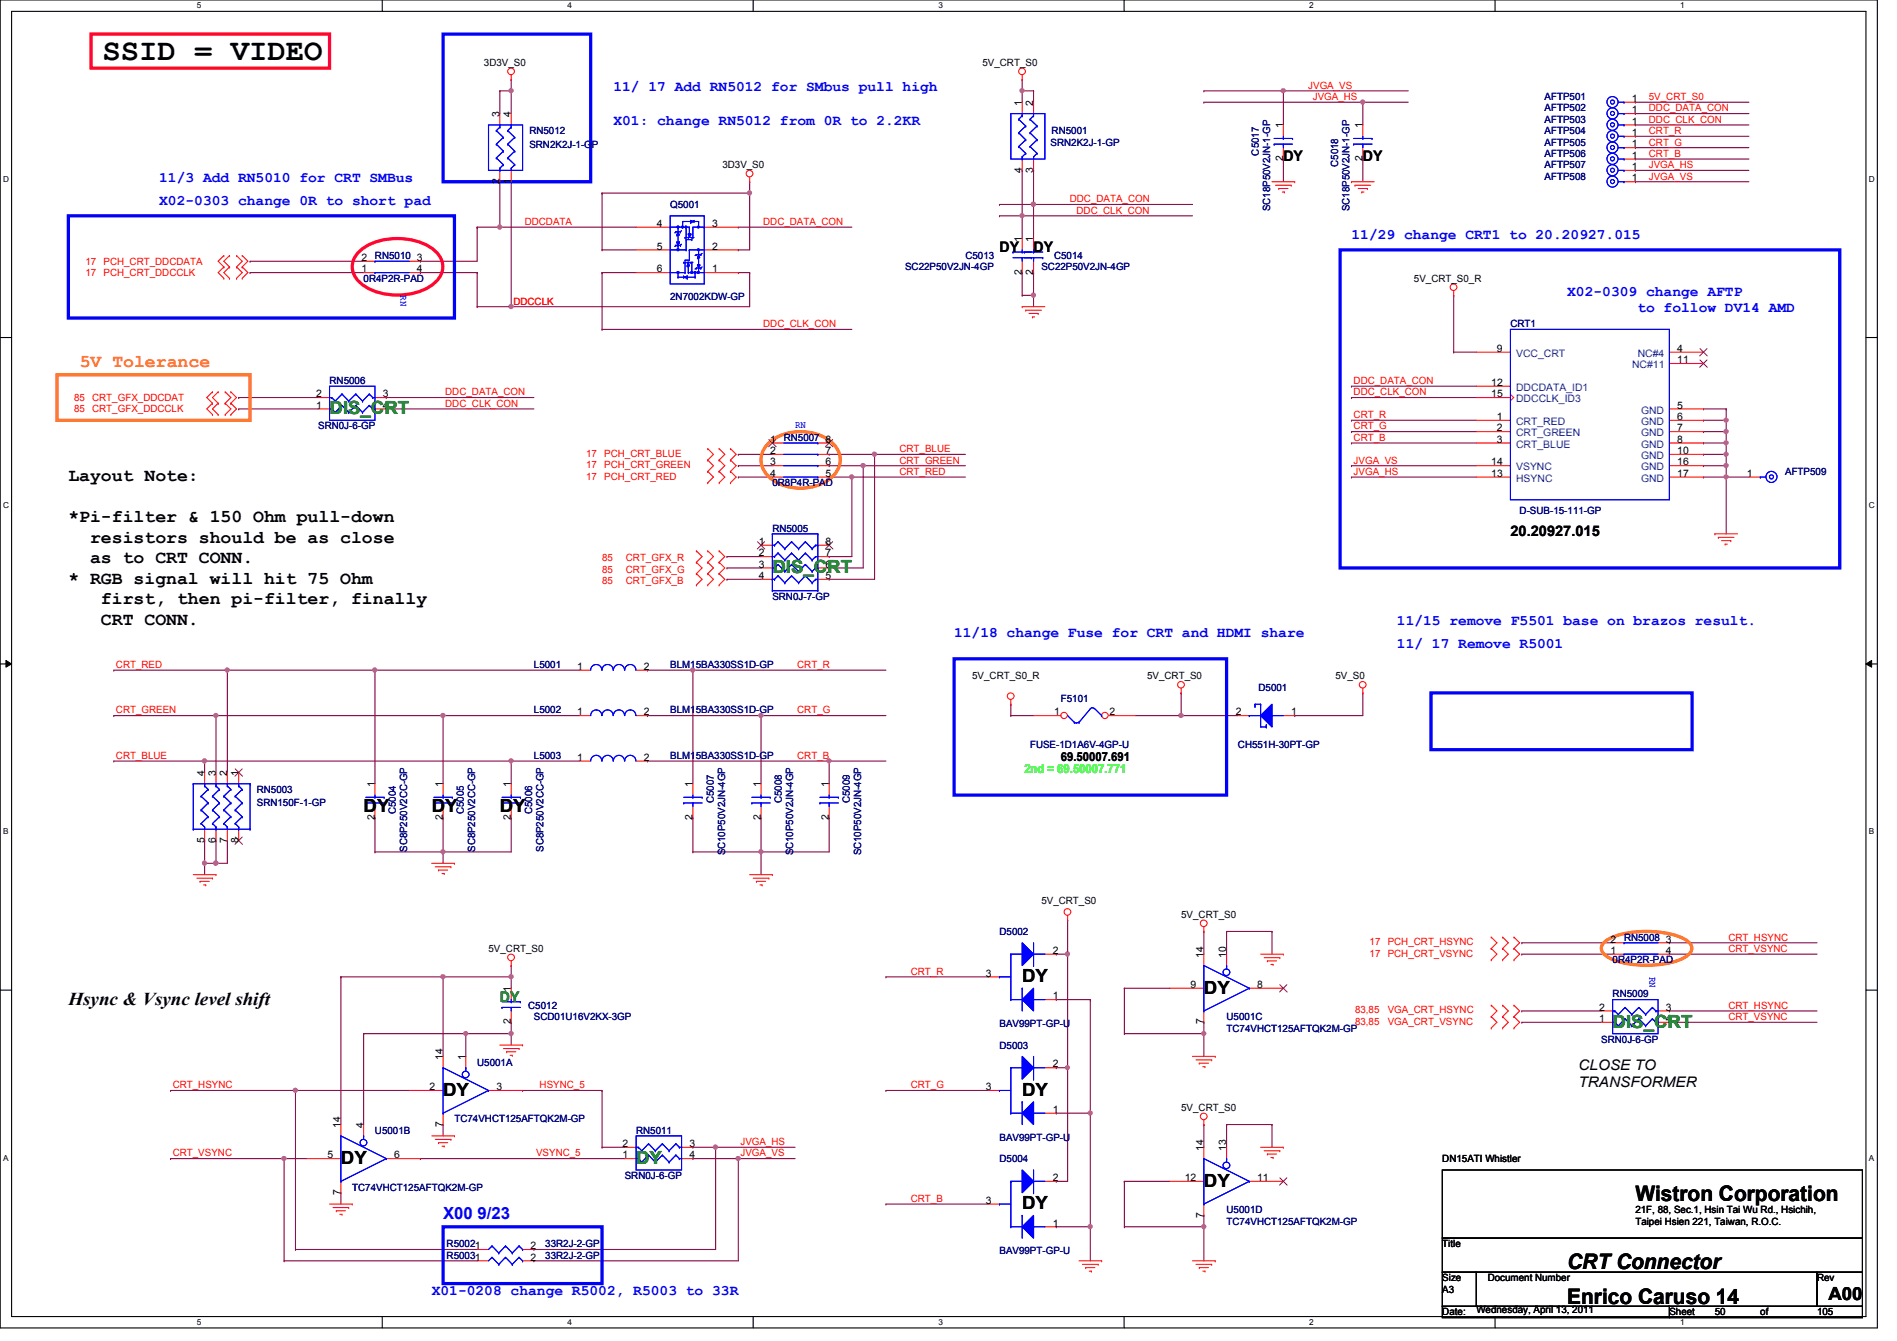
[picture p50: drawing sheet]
<svg xmlns="http://www.w3.org/2000/svg" width="297mm" height="210mm" viewBox="0 0 297 210" stroke-linecap="round" stroke-linejoin="round" font-family="sans-serif">
<defs><g id="words">
<text font-size="4.8" x="16" y="9.4">SSID = VIDEO</text>
<g font-size="3.3">
<text x="256.1" y="188">Wistron Corporation</text>
<text x="245.4" y="198.6">CRT Connector</text>
<text x="245.4" y="204">Enrico Caruso 14</text>
</g>
<text font-size="2.8" fill="#ff8000" x="12.5" y="57.5">5V Tolerance</text>
<g font-size="2.8" fill="#008000">
<text x="51.6" y="64.9">DIS_CRT</text>
<text x="120.9" y="89.7">DIS_CRT</text>
<text x="252.5" y="160.9">DIS_CRT</text>
<text x="99.6" y="182.2">DY</text>
</g>
<g font-size="2.8">
<text x="10.7" y="75.3">Layout Note:</text>
<text x="10.7" y="81.7">*Pi-filter &amp; 150 Ohm pull-down</text>
<text x="14.1" y="84.9">resistors should be as close</text>
<text x="14.1" y="88.1">as to CRT CONN.</text>
<text x="10.7" y="91.4">* RGB signal will hit 75 Ohm</text>
<text x="15.8" y="94.6">first, then pi-filter, finally</text>
<text x="15.8" y="97.8">CRT CONN.</text>
<text x="56.9" y="127.1">DY</text>
<text x="67.6" y="127.1">DY</text>
<text x="78.3" y="127.1">DY</text>
<text x="160.1" y="153.8">DY</text>
<text x="188.5" y="155.5">DY</text>
<text x="10.7" y="157.3">Hsync &amp; Vsync level shift</text>
<text x="69.4" y="171.5">DY</text>
<text x="160.1" y="171.5">DY</text>
<text x="53.4" y="182.2">DY</text>
<text x="188.5" y="185.8">DY</text>
<text x="160.1" y="189.3">DY</text>
<text x="286.3" y="203.5">A00</text>
</g>
<text font-size="2.6" fill="#00f" x="69.4" y="190.9">X00 9/23</text>
<g font-size="2.3" fill="#00f">
<text x="96.1" y="14.3">11/ 17 Add RN5012 for SMbus pull high</text>
<text x="96.1" y="19.6">X01: change RN5012 from 0R to 2.2KR</text>
<text x="24.9" y="28.5">11/3 Add RN5010 for CRT SMBus</text>
<text x="24.9" y="32.1">X02-0303 change 0R to short pad</text>
<text x="211.6" y="37.4">11/29 change CRT1 to 20.20927.015</text>
<text x="245.4" y="46.3">X02-0309 change AFTP</text>
<text x="256.4" y="48.9">to follow DV14 AMD</text>
<text x="149.4" y="99.7">11/18 change Fuse for CRT and HDMI share</text>
<text x="218.7" y="101.4">11/ 17 Remove R5001</text>
<text x="218.7" y="97.9">11/15 remove F5501 base on brazos result.</text>
<text x="67.6" y="202.8">X01-0208 change R5002, R5003 to 33R</text>
</g>
<g font-size="2.3">
<text x="201" y="25.2">DY</text>
<text x="213.4" y="25.2">DY</text>
<text x="156.5" y="39.5">DY</text>
<text x="161.8" y="39.5">DY</text>
<text x="236.5" y="83.9">20.20927.015</text>
<text x="247.2" y="167.4">CLOSE TO</text>
<text x="247.2" y="170.1">TRANSFORMER</text>
</g>
<text font-size="2.3" fill="#008000" x="78.3" y="156.8">DY</text>
<text font-size="1.9" x="166.1" y="119.2">69.50007.691</text>
<text font-size="1.9" fill="#0f0" x="160.4" y="120.9">2nd = 69.50007.771</text>
<g font-size="1.6">
<text x="75.8" y="10.3">3D3V_S0</text>
<text x="153.8" y="10.3">5V_CRT_S0</text>
<text x="160" y="16.6" transform="rotate(-90 160 16.6)">1</text>
<text x="161.8" y="16.6" transform="rotate(-90 161.8 16.6)">2</text>
<text x="255.5" y="17.7">1</text>
<text x="255.5" y="16">1</text>
<text x="78.2" y="18.3" transform="rotate(-90 78.2 18.3)">3</text>
<text x="80" y="18.3" transform="rotate(-90 80 18.3)">4</text>
<text x="200.9" y="20.1" transform="rotate(-90 200.9 20.1)">1</text>
<text x="213.4" y="20.1" transform="rotate(-90 213.4 20.1)">1</text>
<text x="255.5" y="21.3">1</text>
<text x="255.5" y="23.1">1</text>
<text x="255.5" y="19.5">1</text>
<text x="78.2" y="28.8" transform="rotate(-90 78.2 28.8)">2</text>
<text x="80" y="28.8" transform="rotate(-90 80 28.8)">1</text>
<text x="113.1" y="26.3">3D3V_S0</text>
<text x="160" y="27" transform="rotate(-90 160 27)">4</text>
<text x="161.8" y="27" transform="rotate(-90 161.8 27)">3</text>
<text x="200.9" y="25.2" transform="rotate(-90 200.9 25.2)">2</text>
<text x="213.4" y="25.2" transform="rotate(-90 213.4 25.2)">2</text>
<text x="255.5" y="26.6">1</text>
<text x="255.5" y="28.4">1</text>
<text x="255.5" y="24.8">1</text>
<text x="102.8" y="35.5">4</text>
<text x="111.5" y="35.5">3</text>
<text x="56.6" y="40.9">2</text>
<text x="65.3" y="40.9">3</text>
<text x="102.8" y="39.1">5</text>
<text x="111.5" y="39.1">2</text>
<text x="160" y="37.9" transform="rotate(-90 160 37.9)">1</text>
<text x="161.8" y="37.9" transform="rotate(-90 161.8 37.9)">1</text>
<text x="56.6" y="42.6">1</text>
<text x="65.3" y="42.6">4</text>
<text x="102.8" y="42.6">6</text>
<text x="111.5" y="42.6">1</text>
<text x="160" y="43" transform="rotate(-90 160 43)">2</text>
<text x="161.8" y="43" transform="rotate(-90 161.8 43)">2</text>
<text x="221.4" y="44.1">5V_CRT_S0_R</text>
<text x="234.4" y="55.1">9</text>
<text x="262.6" y="55.1">4</text>
<text x="262.6" y="56.9">11</text>
<text x="49.5" y="64">1</text>
<text x="49.5" y="62.2">2</text>
<text x="59.9" y="62.2">3</text>
<text x="59.9" y="64">4</text>
<text x="233.5" y="60.4">12</text>
<text x="233.5" y="62.2">15</text>
<text x="234.4" y="65.7">1</text>
<text x="262.6" y="64">5</text>
<text x="262.6" y="65.7">6</text>
<text x="120.6" y="69.3">1</text>
<text x="120.6" y="71.1">2</text>
<text x="129.3" y="71.1">7</text>
<text x="129.3" y="69.3">8</text>
<text x="234.4" y="67.5">2</text>
<text x="234.4" y="69.3">3</text>
<text x="262.6" y="67.5">7</text>
<text x="262.6" y="69.3">8</text>
<text x="262.6" y="71.1">10</text>
<text x="120.6" y="72.9">3</text>
<text x="120.6" y="74.6">4</text>
<text x="129.3" y="74.6">5</text>
<text x="129.3" y="72.9">6</text>
<text x="233.5" y="72.9">14</text>
<text x="233.5" y="74.6">13</text>
<text x="262.6" y="72.9">16</text>
<text x="262.6" y="74.6">17</text>
<text x="273.5" y="74.6">1</text>
<text x="118.8" y="85.3">1</text>
<text x="118.8" y="87.1">2</text>
<text x="118.8" y="88.9">3</text>
<text x="129.3" y="88.9">6</text>
<text x="129.3" y="87.1">7</text>
<text x="129.3" y="85.3">8</text>
<text x="118.8" y="90.6">4</text>
<text x="129.3" y="90.6">5</text>
<text x="90.4" y="104.9">1</text>
<text x="100.8" y="104.9">2</text>
<text x="152.2" y="106.3">5V_CRT_S0_R</text>
<text x="179.6" y="106.3">5V_CRT_S0</text>
<text x="209.1" y="106.3">5V_S0</text>
<text x="90.4" y="112">1</text>
<text x="100.8" y="112">2</text>
<text x="165.1" y="112">1</text>
<text x="173.7" y="112">2</text>
<text x="193.5" y="112">2</text>
<text x="202.2" y="112">1</text>
<text x="90.4" y="119.1">1</text>
<text x="100.8" y="119.1">2</text>
<text x="32" y="121.5" transform="rotate(-90 32 121.5)">4</text>
<text x="33.8" y="121.5" transform="rotate(-90 33.8 121.5)">3</text>
<text x="35.6" y="121.5" transform="rotate(-90 35.6 121.5)">2</text>
<text x="37.3" y="121.5" transform="rotate(-90 37.3 121.5)">1</text>
<text x="58.7" y="123.2" transform="rotate(-90 58.7 123.2)">1</text>
<text x="69.3" y="123.2" transform="rotate(-90 69.3 123.2)">1</text>
<text x="80" y="123.2" transform="rotate(-90 80 123.2)">1</text>
<text x="108.5" y="123.2" transform="rotate(-90 108.5 123.2)">1</text>
<text x="119.1" y="123.2" transform="rotate(-90 119.1 123.2)">1</text>
<text x="129.8" y="123.2" transform="rotate(-90 129.8 123.2)">1</text>
<text x="32" y="131.9" transform="rotate(-90 32 131.9)">5</text>
<text x="33.8" y="131.9" transform="rotate(-90 33.8 131.9)">6</text>
<text x="35.6" y="131.9" transform="rotate(-90 35.6 131.9)">7</text>
<text x="37.3" y="131.9" transform="rotate(-90 37.3 131.9)">8</text>
<text x="58.7" y="128.4" transform="rotate(-90 58.7 128.4)">2</text>
<text x="69.3" y="128.4" transform="rotate(-90 69.3 128.4)">2</text>
<text x="80" y="128.4" transform="rotate(-90 80 128.4)">2</text>
<text x="108.5" y="128.4" transform="rotate(-90 108.5 128.4)">2</text>
<text x="119.1" y="128.4" transform="rotate(-90 119.1 128.4)">2</text>
<text x="129.8" y="128.4" transform="rotate(-90 129.8 128.4)">2</text>
<text x="163.1" y="141.6">5V_CRT_S0</text>
<text x="185" y="143.7">5V_CRT_S0</text>
<text x="76.5" y="149">5V_CRT_S0</text>
<text x="164.8" y="149.3">2</text>
<text x="188.5" y="149.9" transform="rotate(-90 188.5 149.9)">14</text>
<text x="192" y="149.9" transform="rotate(-90 192 149.9)">10</text>
<text x="252.2" y="149.3">1</text>
<text x="252.2" y="147.5">2</text>
<text x="260.9" y="147.5">3</text>
<text x="260.9" y="149.3">4</text>
<text x="80" y="155.2" transform="rotate(-90 80 155.2)">1</text>
<text x="154.4" y="152.9">3</text>
<text x="186.4" y="154.6">9</text>
<text x="196.8" y="154.6">8</text>
<text x="80" y="160.4" transform="rotate(-90 80 160.4)">2</text>
<text x="164.8" y="156.4">1</text>
<text x="188.5" y="160.4" transform="rotate(-90 188.5 160.4)">7</text>
<text x="250.4" y="160">1</text>
<text x="250.4" y="158.2">2</text>
<text x="260.9" y="158.2">3</text>
<text x="260.9" y="160">4</text>
<text x="69.3" y="165.9" transform="rotate(-90 69.3 165.9)">14</text>
<text x="72.9" y="165.9" transform="rotate(-90 72.9 165.9)">1</text>
<text x="164.8" y="167.1">2</text>
<text x="67.3" y="170.6">2</text>
<text x="77.7" y="170.6">3</text>
<text x="154.4" y="170.6">3</text>
<text x="185" y="173.9">5V_CRT_S0</text>
<text x="53.3" y="176.6" transform="rotate(-90 53.3 176.6)">14</text>
<text x="56.9" y="176.6" transform="rotate(-90 56.9 176.6)">4</text>
<text x="69.3" y="176.4" transform="rotate(-90 69.3 176.4)">7</text>
<text x="97.5" y="179.5">2</text>
<text x="107.9" y="179.5">3</text>
<text x="164.8" y="174.2">1</text>
<text x="51.3" y="181.3">5</text>
<text x="61.7" y="181.3">6</text>
<text x="97.5" y="181.3">1</text>
<text x="107.9" y="181.3">4</text>
<text x="164.8" y="184.9">2</text>
<text x="185.5" y="184.9">12</text>
<text x="188.5" y="180.1" transform="rotate(-90 188.5 180.1)">14</text>
<text x="192" y="180.1" transform="rotate(-90 192 180.1)">13</text>
<text x="196.8" y="184.9">11</text>
<text x="225.8" y="181.9">DN15ATI Whistler</text>
<text x="53.3" y="187" transform="rotate(-90 53.3 187)">7</text>
<text x="154.4" y="188.4">3</text>
<text x="164.8" y="192">1</text>
<text x="188.5" y="190.6" transform="rotate(-90 188.5 190.6)">7</text>
<text x="256.1" y="189.9">21F, 88, Sec.1, Hsin Tai Wu Rd., Hsichih,</text>
<text x="256.1" y="191.7">Taipei Hsien 221, Taiwan, R.O.C.</text>
<text x="83.1" y="197.3">2</text>
<text x="83.1" y="195.5">2</text>
<text x="225.8" y="195.2">Title</text>
<text x="225.8" y="200.6">Size</text>
<text x="225.8" y="202.4">A3</text>
<text x="233" y="200.6">Document Number</text>
<text x="284.5" y="200.6">Rev</text>
<text x="225.8" y="205.9">Date:</text>
<text x="231.2" y="205.6">Wednesday, April 13, 2011</text>
<text x="261.4" y="205.9">Sheet</text>
<text x="268.5" y="205.9">50</text>
<text x="275.6" y="205.9">of</text>
<text x="284.5" y="205.9">105</text>
</g>
<g font-size="1.6" fill="#f00">
<text x="204.8" y="13.9">JVGA_VS</text>
<text x="205.6" y="15.7">JVGA_HS</text>
<text x="258.2" y="15.7">5V_CRT_S0</text>
<text x="258.2" y="17.4">DDC_DATA_CON</text>
<text x="258.2" y="19.2">DDC_CLK_CON</text>
<text x="258.2" y="21">CRT_R</text>
<text x="258.2" y="22.8">CRT_G</text>
<text x="258.2" y="26.3">JVGA_HS</text>
<text x="258.2" y="28.1">JVGA_VS</text>
<text x="258.2" y="24.6">CRT_B</text>
<text x="82.2" y="35.2">DDCDATA</text>
<text x="119.5" y="35.2">DDC_DATA_CON</text>
<text x="167.5" y="31.7">DDC_DATA_CON</text>
<text x="168.6" y="33.4">DDC_CLK_CON</text>
<text x="13.4" y="41.4">17</text>
<text x="16.2" y="41.4">PCH_CRT_DDCDATA</text>
<text x="13.4" y="43.2">17</text>
<text x="16.2" y="43.2">PCH_CRT_DDCCLK</text>
<text x="80.4" y="47.7">DDCCLK</text>
<text x="119.5" y="51.2">DDC_CLK_CON</text>
<text x="11.6" y="62.8">85</text>
<text x="11.6" y="64.6">85</text>
<text x="14.4" y="62.8">CRT_GFX_DDCDAT</text>
<text x="14.4" y="64.6">CRT_GFX_DDCCLK</text>
<text x="69.7" y="61.9">DDC_DATA_CON</text>
<text x="69.7" y="63.7">DDC_CLK_CON</text>
<text x="212" y="65.4">CRT_R</text>
<text x="212" y="60.1">DDC_DATA_CON</text>
<text x="212" y="61.9">DDC_CLK_CON</text>
<text x="91.8" y="71.5">17</text>
<text x="94.6" y="71.5">PCH_CRT_BLUE</text>
<text x="140.8" y="70.8">CRT_BLUE</text>
<text x="212" y="67.2">CRT_G</text>
<text x="212" y="69">CRT_B</text>
<text x="91.8" y="73.3">17</text>
<text x="91.8" y="75.1">17</text>
<text x="94.6" y="73.3">PCH_CRT_GREEN</text>
<text x="94.6" y="75.1">PCH_CRT_RED</text>
<text x="140.8" y="72.6">CRT_GREEN</text>
<text x="140.8" y="74.3">CRT_RED</text>
<text x="212" y="74.3">JVGA_HS</text>
<text x="212" y="72.6">JVGA_VS</text>
<text x="94.3" y="89.6">85</text>
<text x="94.3" y="87.8">85</text>
<text x="98" y="89.6">CRT_GFX_G</text>
<text x="98" y="87.8">CRT_GFX_R</text>
<text x="94.3" y="91.4">85</text>
<text x="98" y="91.4">CRT_GFX_B</text>
<text x="18.2" y="104.6">CRT_RED</text>
<text x="124.8" y="104.6">CRT_R</text>
<text x="18.2" y="111.7">CRT_GREEN</text>
<text x="124.8" y="111.7">CRT_G</text>
<text x="18.2" y="118.8">CRT_BLUE</text>
<text x="124.8" y="118.8">CRT_B</text>
<text x="214.5" y="148">17</text>
<text x="214.5" y="149.7">17</text>
<text x="217.3" y="148">PCH_CRT_HSYNC</text>
<text x="217.3" y="149.7">PCH_CRT_VSYNC</text>
<text x="270.6" y="147.2">CRT_HSYNC</text>
<text x="270.6" y="149">CRT_VSYNC</text>
<text x="142.6" y="152.6">CRT_R</text>
<text x="212.2" y="158.6">83,85</text>
<text x="212.2" y="160.4">83,85</text>
<text x="217.3" y="158.6">VGA_CRT_HSYNC</text>
<text x="217.3" y="160.4">VGA_CRT_VSYNC</text>
<text x="270.6" y="157.9">CRT_HSYNC</text>
<text x="270.6" y="159.7">CRT_VSYNC</text>
<text x="27" y="170.3">CRT_HSYNC</text>
<text x="84.5" y="170.3">HSYNC_5</text>
<text x="142.6" y="170.3">CRT_G</text>
<text x="115.9" y="179.2">JVGA_HS</text>
<text x="27" y="181">CRT_VSYNC</text>
<text x="83.9" y="181">VSYNC_5</text>
<text x="115.9" y="181">JVGA_VS</text>
<text x="142.6" y="188.1">CRT_B</text>
</g>
<g font-size="1.6" fill="#000080">
<text x="241.8" y="17.4">AFTP502</text>
<text x="241.8" y="15.7">AFTP501</text>
<text x="82.9" y="21">RN5012</text>
<text x="82.9" y="23.1">SRN2K2J-1-GP</text>
<text x="164.5" y="22.8">SRN2K2J-1-GP</text>
<text x="164.7" y="21">RN5001</text>
<text x="241.8" y="21">AFTP504</text>
<text x="241.8" y="22.8">AFTP505</text>
<text x="241.8" y="19.2">AFTP503</text>
<text x="197.1" y="24.3" transform="rotate(-90 197.1 24.3)">C5017</text>
<text x="209.5" y="26.1" transform="rotate(-90 209.5 26.1)">C5018</text>
<text x="241.8" y="26.3">AFTP507</text>
<text x="241.8" y="28.1">AFTP508</text>
<text x="241.8" y="24.6">AFTP506</text>
<text x="104.9" y="32.6">Q5001</text>
<text x="198.9" y="33.1" transform="rotate(-90 198.9 33.1)">SC18P50V2JN-1-GP</text>
<text x="211.3" y="33.1" transform="rotate(-90 211.3 33.1)">SC18P50V2JN-1-GP</text>
<text x="58.7" y="40.6">RN5010</text>
<text x="151.2" y="40.6">C5013</text>
<text x="165.1" y="40.6">C5014</text>
<text x="56.9" y="44.1">0R4P2R-PAD</text>
<text x="104.9" y="46.9">2N7002KDW-GP</text>
<text x="141.7" y="42.3">SC22P50V2JN-4GP</text>
<text x="163.1" y="42.3">SC22P50V2JN-4GP</text>
<text x="236.5" y="51.2">CRT1</text>
<text x="51.6" y="60.1">RN5006</text>
<text x="49.8" y="67.2">SRN0J-6-GP</text>
<text x="122.7" y="69">RN5007</text>
<text x="120.9" y="76.1">0R8P4R-PAD</text>
<text x="279.5" y="74.3">AFTP509</text>
<text x="120.9" y="83.2">RN5005</text>
<text x="238" y="80.4">D-SUB-15-111-GP</text>
<text x="120.9" y="93.9">SRN0J-7-GP</text>
<text x="83.6" y="104.6">L5001</text>
<text x="104.9" y="104.6">BLM15BA330SS1D-GP</text>
<text x="83.6" y="111.7">L5002</text>
<text x="104.9" y="111.7">BLM15BA330SS1D-GP</text>
<text x="166.1" y="109.9">F5101</text>
<text x="197.1" y="108.1">D5001</text>
<text x="83.6" y="118.8">L5003</text>
<text x="104.9" y="118.8">BLM15BA330SS1D-GP</text>
<text x="161.3" y="117">FUSE-1D1A6V-4GP-U</text>
<text x="193.8" y="117">CH551H-30PT-GP</text>
<text x="40.2" y="124.1">RN5003</text>
<text x="111.8" y="125.7" transform="rotate(-90 111.8 125.7)">C5007</text>
<text x="122.4" y="125.7" transform="rotate(-90 122.4 125.7)">C5008</text>
<text x="133.1" y="125.7" transform="rotate(-90 133.1 125.7)">C5009</text>
<text x="40.2" y="126.2">SRN150F-1-GP</text>
<text x="62" y="127.5" transform="rotate(-90 62 127.5)">C5004</text>
<text x="72.6" y="127.5" transform="rotate(-90 72.6 127.5)">C5005</text>
<text x="83.3" y="127.5" transform="rotate(-90 83.3 127.5)">C5006</text>
<text x="63.8" y="133.3" transform="rotate(-90 63.8 133.3)">SC8P250V2CC-GP</text>
<text x="74.4" y="133.3" transform="rotate(-90 74.4 133.3)">SC8P250V2CC-GP</text>
<text x="85.1" y="133.3" transform="rotate(-90 85.1 133.3)">SC8P250V2CC-GP</text>
<text x="113.5" y="133.9" transform="rotate(-90 113.5 133.9)">SC10P50V2JN-4GP</text>
<text x="124.2" y="133.9" transform="rotate(-90 124.2 133.9)">SC10P50V2JN-4GP</text>
<text x="134.9" y="133.9" transform="rotate(-90 134.9 133.9)">SC10P50V2JN-4GP</text>
<text x="156.5" y="146.3">D5002</text>
<text x="254.3" y="147.2">RN5008</text>
<text x="252.5" y="150.8">0R4P2R-PAD</text>
<text x="82.7" y="157.9">C5012</text>
<text x="83.6" y="159.7">SCD01U16V2KX-3GP</text>
<text x="156.5" y="160.7">BAV99PT-GP-U</text>
<text x="192.1" y="159.7">U5001C</text>
<text x="192.1" y="161.5">TC74VHCT125AFTQK2M-GP</text>
<text x="252.5" y="156.1">RN5009</text>
<text x="74.7" y="166.8">U5001A</text>
<text x="156.5" y="164.1">D5003</text>
<text x="250.7" y="163.2">SRN0J-6-GP</text>
<text x="58.7" y="177.5">U5001B</text>
<text x="71.2" y="175.7">TC74VHCT125AFTQK2M-GP</text>
<text x="99.6" y="177.5">RN5011</text>
<text x="156.5" y="178.5">BAV99PT-GP-U</text>
<text x="97.8" y="184.6">SRN0J-6-GP</text>
<text x="156.5" y="181.9">D5004</text>
<text x="55.2" y="186.4">TC74VHCT125AFTQK2M-GP</text>
<text x="192.1" y="189.9">U5001D</text>
<text x="192.1" y="191.7">TC74VHCT125AFTQK2M-GP</text>
<text x="69.9" y="197">R50031</text>
<text x="69.9" y="195.2">R50021</text>
<text x="85.4" y="197">33R2J-2-GP</text>
<text x="85.4" y="195.2">33R2J-2-GP</text>
<text x="156.5" y="196.3">BAV99PT-GP-U</text>
</g>
<g font-size="1.6" fill="#00f">
<text x="62.7" y="46.2" transform="rotate(90 62.7 46.2)">RN</text>
<text x="124.5" y="67">RN</text>
<text x="258.3" y="152.9" transform="rotate(90 258.3 152.9)">RN</text>
</g>
<g font-size="1.6" fill="#004080">
<text x="237.4" y="55.8">VCC_CRT</text>
<text x="255.6" y="57.6">NC#11</text>
<text x="256.5" y="55.8">NC#4</text>
<text x="237.4" y="61.2">DDCDATA_ID1</text>
<text x="237.4" y="62.9">DDCCLK_ID3</text>
<text x="257" y="64.7">GND</text>
<text x="237.4" y="66.5">CRT_RED</text>
<text x="237.4" y="68.3">CRT_GREEN</text>
<text x="237.4" y="70.1">CRT_BLUE</text>
<text x="257" y="66.5">GND</text>
<text x="257" y="68.3">GND</text>
<text x="257" y="70.1">GND</text>
<text x="257" y="71.8">GND</text>
<text x="237.4" y="73.6">VSYNC</text>
<text x="237.4" y="75.4">HSYNC</text>
<text x="257" y="73.6">GND</text>
<text x="257" y="75.4">GND</text>
</g>
<g font-size="1.3">
<text x="30.8" y="1.3">5</text>
<text x="88.9" y="1.3">4</text>
<text x="146.9" y="1.3">3</text>
<text x="205" y="1.3">2</text>
<text x="263.1" y="1.3">1</text>
<text x=".5" y="28.4">D</text>
<text x="292.6" y="28.4">D</text>
<text x=".5" y="79.5">C</text>
<text x="292.6" y="79.5">C</text>
<text x=".5" y="130.6">B</text>
<text x="292.6" y="130.6">B</text>
<text x=".5" y="181.7">A</text>
<text x="292.6" y="181.7">A</text>
<text x="30.8" y="207.4">5</text>
<text x="88.9" y="207.4">4</text>
<text x="146.9" y="207.4">3</text>
<text x="205" y="207.4">2</text>
<text x="263.1" y="207.4">1</text>
</g>
</g></defs>
<path d="M0 0h294v207.9h-294zM1.8 1.8h290.4v204.3h-290.4z" fill="none" stroke="#000" stroke-width=".17"/>
<g fill="#fff">
<path d="M30.8 .2h.7v1.4h-.7z"/>
<path d="M30.8 206.2h.7v1.4h-.7z"/>
</g>
<path d="M59.9 0v1.8M59.9 206.1v1.8" fill="none" stroke="#000" stroke-width=".17"/>
<g fill="#fff">
<path d="M88.9 .2h.6v1.4h-.6z"/>
<path d="M88.9 206.2h.6v1.4h-.6z"/>
</g>
<path d="M117.9 0v1.8M117.9 206.1v1.8" fill="none" stroke="#000" stroke-width=".17"/>
<g fill="#fff">
<path d="M146.9 .2h.7v1.4h-.7z"/>
<path d="M146.9 206.2h.7v1.4h-.7z"/>
</g>
<path d="M176 0v1.8M176 206.1v1.8" fill="none" stroke="#000" stroke-width=".17"/>
<g fill="#fff">
<path d="M205 .2h.7v1.4h-.7z"/>
<path d="M205 206.2h.7v1.4h-.7z"/>
</g>
<path d="M234.1 0v1.8M234.1 206.1v1.8" fill="none" stroke="#000" stroke-width=".17"/>
<g fill="#fff">
<path d="M263.1 .2h.7v1.4h-.7z"/>
<path d="M263.1 206.2h.7v1.4h-.7z"/>
<path d="M.5 27.3h.9v1.4h-.9z"/>
<path d="M292.6 27.3h.9v1.4h-.9z"/>
<path d="M.5 78.4h.9v1.4h-.9z"/>
<path d="M292.6 78.4h.9v1.4h-.9z"/>
</g>
<path d="M0 52.8h1.8M292.2 52.8h1.8" fill="none" stroke="#000" stroke-width=".17"/>
<g fill="#fff">
<path d="M.5 129.5h.8v1.4h-.8z"/>
<path d="M292.6 129.5h.9v1.4h-.9z"/>
</g>
<path d="M0 103.9h1.8M292.2 103.9h1.8" fill="none" stroke="#000" stroke-width=".17"/>
<path d="M.9 103.4l.9 .5-.9 .5zM292.2 103.9l.9-.5v1z" fill="#000"/>
<path d="M.9 103.4l.9 .5-.9 .5zM292.2 103.9l.9-.5v1z" fill="none" stroke="#000" stroke-width=".16"/>
<g fill="#fff">
<path d="M.5 180.5h.8v1.4h-.8z"/>
<path d="M292.6 180.5h.9v1.4h-.9z"/>
</g>
<path d="M0 155h1.8M292.2 155h1.8" fill="none" stroke="#000" stroke-width=".17"/>
<path d="M32 119.1h.1M32 119.1v1.8M202.7 112h.1M202.7 112h10.7" fill="none" stroke="#800040" stroke-width=".17"/>
<circle cx="32" cy="119.1" r=".32" fill="#f0f"/>
<circle cx="32" cy="119.1" r=".32" fill="none" stroke="#f0f" stroke-width=".17"/>
<g fill="none" stroke="#800040" stroke-width=".17">
<path d="M156.5 33.8h.1M156.5 33.8h3.6M161.8 26.7h.1M161.8 32h.1M161.8 26.7v5.3M161.8 32h24.9M256.1 26.7h.1M256.1 26.7h17.8M161.8 42.7h.1M161.8 42.7v3.5M211.6 67.6h.1M211.6 67.6h19.6"/>
<path d="M17.8 119.1h.1M17.8 119.1h14.2M80 152.9h.1M80 152.9v1.8"/>
</g>
<circle cx="161.8" cy="32" r=".32" fill="#f0f"/>
<circle cx="161.8" cy="32" r=".32" fill="none" stroke="#f0f" stroke-width=".17"/>
<path d="M160.1 14.2h.1M160.1 14.2h1.7M160.1 14.2v1.8M161.8 14.2h.1M161.8 14.2v1.8M161.8 46.2h.1M161.8 46.2v1.8" fill="none" stroke="#800040" stroke-width=".17"/>
<circle cx="160" cy="14.2" r=".32" fill="#f0f"/>
<circle cx="160" cy="14.2" r=".32" fill="none" stroke="#f0f" stroke-width=".17"/>
<path d="M160.1 33.8h.1M160.1 33.8v3.5" fill="none" stroke="#800040" stroke-width=".17"/>
<circle cx="160" cy="33.8" r=".32" fill="#f0f"/>
<circle cx="160" cy="33.8" r=".32" fill="none" stroke="#f0f" stroke-width=".17"/>
<path d="M160.1 12.4h.1M160.1 12.4v1.8M160.1 26.7h.1M160.1 33.8h.1M160.1 26.7v7.1M160.1 33.8h26.6M160.1 42.7h.1M160.1 46.2h.1M160.1 42.7v3.5M160.1 46.2h1.7" fill="none" stroke="#800040" stroke-width=".17"/>
<circle cx="161.8" cy="46.2" r=".32" fill="#f0f"/>
<circle cx="161.8" cy="46.2" r=".32" fill="none" stroke="#f0f" stroke-width=".17"/>
<path d="M266.7 71.1h.1M266.7 71.1h3.6M270.3 71.1h.1M270.3 71.1v1.8" fill="none" stroke="#800040" stroke-width=".17"/>
<circle cx="270.3" cy="71.1" r=".32" fill="#f0f"/>
<circle cx="270.3" cy="71.1" r=".32" fill="none" stroke="#f0f" stroke-width=".17"/>
<path d="M270.3 64h.1M270.3 64v1.8M115.6 181.4h.1M115.6 181.4v16" fill="none" stroke="#800040" stroke-width=".17"/>
<circle cx="115.6" cy="181.3" r=".32" fill="#f0f"/>
<circle cx="115.6" cy="181.3" r=".32" fill="none" stroke="#f0f" stroke-width=".17"/>
<g fill="none" stroke="#800040" stroke-width=".17">
<path d="M201 14.2h.1M201 14.2v5.4M201 14.2h19.5M201 24.9h.1M201 24.9v3.5M256.1 28.4h.1M256.1 28.4h17.8M32 135.1h.1M32 135.1v1.8M238.3 158.2h.1M238.3 147.6h.1M238.3 149.4h.1"/>
<path d="M238.3 158.2h12.4M238.3 147.6h14.2M238.3 149.4h14.2M261.4 147.6h.1M261.4 149.4h.1M261.4 158.2h.1M261.4 158.2h23.1M261.4 147.6h23.1M261.4 149.4h23.1M238.3 160h.1M238.3 160h12.4M261.4 160h.1"/>
<path d="M261.4 160h23.1M108.5 181.4h.1M108.5 181.4h7.1"/>
</g>
<circle cx="200.9" cy="14.2" r=".32" fill="#f0f"/>
<circle cx="200.9" cy="14.2" r=".32" fill="none" stroke="#f0f" stroke-width=".17"/>
<path d="M213.4 16h.1M213.4 16h7.1" fill="none" stroke="#800040" stroke-width=".17"/>
<circle cx="213.4" cy="16" r=".32" fill="#f0f"/>
<circle cx="213.4" cy="16" r=".32" fill="none" stroke="#f0f" stroke-width=".17"/>
<path d="M188.5 16h.1M188.5 14.2h.1M188.5 16h24.9M188.5 14.2h12.5M213.4 16h.1M213.4 16v3.6M213.4 24.9h.1M213.4 24.9v3.5M32 131.6h.1M32 131.6v3.5M46.3 170.7h.1M46.3 170.7v24.9" fill="none" stroke="#800040" stroke-width=".17"/>
<circle cx="46.2" cy="170.7" r=".32" fill="#f0f"/>
<circle cx="46.2" cy="170.7" r=".32" fill="none" stroke="#f0f" stroke-width=".17"/>
<path d="M37.4 62.2h.1M37.4 64h.1M37.4 62.2h12.4M37.4 64h12.4M60.5 62.2h.1M60.5 64h.1M60.5 62.2h23.1M60.5 64h23.1M270.3 72.9h.1M270.3 72.9v1.8M46.3 195.6h.1M46.3 195.6h28.4" fill="none" stroke="#800040" stroke-width=".17"/>
<circle cx="270.3" cy="72.9" r=".32" fill="#f0f"/>
<circle cx="270.3" cy="72.9" r=".32" fill="none" stroke="#f0f" stroke-width=".17"/>
<path d="M136.9 71.1h.1M136.9 71.1v19.6M266.7 74.7h.1M266.7 72.9h.1M266.7 74.7h3.6M266.7 72.9h3.6M270.3 74.7h.1M270.3 74.7v8.9" fill="none" stroke="#800040" stroke-width=".17"/>
<circle cx="270.3" cy="74.6" r=".32" fill="#f0f"/>
<circle cx="270.3" cy="74.6" r=".32" fill="none" stroke="#f0f" stroke-width=".17"/>
<path d="M32 135.1h.1M32 135.1h1.8" fill="none" stroke="#800040" stroke-width=".17"/>
<circle cx="33.8" cy="135.1" r=".32" fill="#f0f"/>
<circle cx="33.8" cy="135.1" r=".32" fill="none" stroke="#f0f" stroke-width=".17"/>
<circle cx="32" cy="135.1" r=".32" fill="#f0f"/>
<circle cx="32" cy="135.1" r=".32" fill="none" stroke="#f0f" stroke-width=".17"/>
<path d="M266.7 65.8h.1M266.7 65.8h3.6M270.3 65.8h.1M270.3 65.8v1.8M33.8 131.6h.1M33.8 131.6v3.5" fill="none" stroke="#800040" stroke-width=".17"/>
<circle cx="270.3" cy="65.8" r=".32" fill="#f0f"/>
<circle cx="270.3" cy="65.8" r=".32" fill="none" stroke="#f0f" stroke-width=".17"/>
<path d="M58.7 133.3h.1M69.4 128h.1M69.4 133.3h.1M69.4 128v5.3M80 128h.1M80 128v5.3h-21.3M108.5 133.3h.1M108.5 133.3h10.7" fill="none" stroke="#800040" stroke-width=".17"/>
<circle cx="69.4" cy="133.3" r=".32" fill="#f0f"/>
<circle cx="69.4" cy="133.3" r=".32" fill="none" stroke="#f0f" stroke-width=".17"/>
<path d="M58.7 104.9h.1M58.7 104.9h32M80 119.1h.1M80 119.1v3.6" fill="none" stroke="#800040" stroke-width=".17"/>
<circle cx="58.7" cy="104.9" r=".32" fill="#f0f"/>
<circle cx="58.7" cy="104.9" r=".32" fill="none" stroke="#f0f" stroke-width=".17"/>
<path d="M58.7 104.9h.1M58.7 104.9v17.8M80 119.1h.1M80 119.1h10.7" fill="none" stroke="#800040" stroke-width=".17"/>
<circle cx="80" cy="119.1" r=".32" fill="#f0f"/>
<circle cx="80" cy="119.1" r=".32" fill="none" stroke="#f0f" stroke-width=".17"/>
<path d="M108.5 104.9h.1M108.5 104.9h30.2M119.2 112h.1M119.2 112h19.5M129.8 119.1h.1M129.8 119.1v3.6M69.4 133.3h.1M69.4 133.3v1.8M119.2 128h.1M119.2 133.3h.1M119.2 128v5.3M119.2 133.3h10.6" fill="none" stroke="#800040" stroke-width=".17"/>
<circle cx="108.5" cy="104.9" r=".32" fill="#f0f"/>
<circle cx="108.5" cy="104.9" r=".32" fill="none" stroke="#f0f" stroke-width=".17"/>
<path d="M33.8 112h.1M33.8 112h56.9M69.4 112h.1M108.5 104.9h.1M108.5 104.9v17.8" fill="none" stroke="#800040" stroke-width=".17"/>
<circle cx="69.4" cy="112" r=".32" fill="#f0f"/>
<circle cx="69.4" cy="112" r=".32" fill="none" stroke="#f0f" stroke-width=".17"/>
<path d="M35.6 104.9h.1M35.6 104.9h23.1M129.8 119.1h.1M129.8 119.1h8.9" fill="none" stroke="#800040" stroke-width=".17"/>
<circle cx="129.8" cy="119.1" r=".32" fill="#f0f"/>
<circle cx="129.8" cy="119.1" r=".32" fill="none" stroke="#f0f" stroke-width=".17"/>
<path d="M119.2 133.3h.1M119.2 133.3v3.6M129.8 128h.1M129.8 128v5.3" fill="none" stroke="#800040" stroke-width=".17"/>
<circle cx="119.1" cy="133.3" r=".32" fill="#f0f"/>
<circle cx="119.1" cy="133.3" r=".32" fill="none" stroke="#f0f" stroke-width=".17"/>
<path d="M69.4 112h.1M69.4 112v10.7M101.4 104.9h.1M101.4 112h.1M101.4 104.9h7.1M101.4 112h17.8M119.2 112h.1M119.2 112v10.7M58.7 128h.1M58.7 128v5.3M108.5 128h.1M108.5 128v5.3" fill="none" stroke="#800040" stroke-width=".17"/>
<circle cx="119.1" cy="112" r=".32" fill="#f0f"/>
<circle cx="119.1" cy="112" r=".32" fill="none" stroke="#f0f" stroke-width=".17"/>
<path d="M211.6 74.7h.1M211.6 74.7h19.6M35.6 104.9h.1M35.6 104.9v16M101.4 119.1h.1M101.4 119.1h28.4" fill="none" stroke="#800040" stroke-width=".17"/>
<circle cx="35.6" cy="104.9" r=".32" fill="#f0f"/>
<circle cx="35.6" cy="104.9" r=".32" fill="none" stroke="#f0f" stroke-width=".17"/>
<g fill="none" stroke="#800040" stroke-width=".17">
<path d="M115.6 71.1h.1M115.6 72.9h.1M115.6 71.1h5.3M115.6 72.9h5.3M135.2 72.9h.1M135.2 72.9h16M135.2 72.9v16M211.6 65.8h.1M211.6 65.8h19.6M113.8 87.1h.1M113.8 87.1h5.4M129.8 87.1h.1"/>
<path d="M129.8 87.1h3.6M17.8 104.9h.1M17.8 104.9h17.8"/>
</g>
<circle cx="135.1" cy="72.9" r=".32" fill="#f0f"/>
<circle cx="135.1" cy="72.9" r=".32" fill="none" stroke="#f0f" stroke-width=".17"/>
<path d="M136.9 71.1h.1M136.9 71.1h14.3M113.8 88.9h.1M113.8 90.7h.1M113.8 88.9h5.4M113.8 90.7h5.4M129.8 88.9h.1M129.8 88.9h5.4" fill="none" stroke="#800040" stroke-width=".17"/>
<circle cx="136.9" cy="71.1" r=".32" fill="#f0f"/>
<circle cx="136.9" cy="71.1" r=".32" fill="none" stroke="#f0f" stroke-width=".17"/>
<path d="M115.6 74.7h.1M115.6 74.7h5.3M129.8 72.9h.1M129.8 71.1h.1M129.8 72.9h5.4M129.8 71.1h7.1M133.4 74.7h.1M133.4 74.7h17.8M129.8 90.7h.1M129.8 90.7h7.1" fill="none" stroke="#800040" stroke-width=".17"/>
<circle cx="133.4" cy="74.6" r=".32" fill="#f0f"/>
<circle cx="133.4" cy="74.6" r=".32" fill="none" stroke="#f0f" stroke-width=".17"/>
<path d="M185 112h.1M185 112h8.8" fill="none" stroke="#800040" stroke-width=".17"/>
<circle cx="184.9" cy="112" r=".32" fill="#f0f"/>
<circle cx="184.9" cy="112" r=".32" fill="none" stroke="#f0f" stroke-width=".17"/>
<path d="M33.8 135.1h.1M33.8 135.1h1.8" fill="none" stroke="#800040" stroke-width=".17"/>
<circle cx="33.8" cy="135.1" r=".32" fill="#f0f"/>
<circle cx="33.8" cy="135.1" r=".32" fill="none" stroke="#f0f" stroke-width=".17"/>
<g fill="none" stroke="#800040" stroke-width=".17">
<path d="M129.8 74.7h.1M129.8 74.7h3.6M133.4 74.7h.1M133.4 74.7v12.4M211.6 69.3h.1M211.6 69.3h19.6M266.7 67.6h.1M266.7 67.6h3.6M270.3 74.7h.1M270.3 67.6h.1M270.3 74.7h3.6M270.3 67.6v1.7"/>
<path d="M213.4 108.5h.1M213.4 108.5v3.5M35.6 131.6h.1M35.6 131.6v3.5M108.5 179.6h.1M108.5 179.6h3.6"/>
</g>
<circle cx="270.3" cy="67.5" r=".32" fill="#f0f"/>
<circle cx="270.3" cy="67.5" r=".32" fill="none" stroke="#f0f" stroke-width=".17"/>
<path d="M33.8 112h.1M33.8 112v8.9" fill="none" stroke="#800040" stroke-width=".17"/>
<circle cx="33.8" cy="112" r=".32" fill="#f0f"/>
<circle cx="33.8" cy="112" r=".32" fill="none" stroke="#f0f" stroke-width=".17"/>
<g fill="none" stroke="#800040" stroke-width=".17">
<path d="M17.8 112h.1M17.8 112h16M69.4 152.9h.1M69.4 152.9v12.5M80 151.1h.1M80 151.1v1.8h-10.6M56.9 161.8h.1M56.9 161.8h16M56.9 161.8v14.2M69.4 176h.1M69.4 176v1.8M80 161.8h.1"/>
<path d="M80 161.8v1.8M81.8 170.7h.1M81.8 170.7h12.5M53.4 186.7h.1M53.4 186.7v1.8M65.8 181.4h.1M65.8 181.4h32"/>
</g>
<circle cx="80" cy="152.9" r=".32" fill="#f0f"/>
<circle cx="80" cy="152.9" r=".32" fill="none" stroke="#f0f" stroke-width=".17"/>
<circle cx="69.4" cy="152.9" r=".32" fill="#f0f"/>
<circle cx="69.4" cy="152.9" r=".32" fill="none" stroke="#f0f" stroke-width=".17"/>
<g fill="none" stroke="#800040" stroke-width=".17">
<path d="M53.4 152.9h.1M53.4 152.9h16M53.4 152.9v23.1M46.3 170.7h.1M46.3 170.7h17.7M72.9 161.8h.1M72.9 161.8v3.6M72.9 161.8h7.1M112.1 179.6h.1M112.1 179.6h12.4M44.5 181.4h.1M44.5 181.4h3.5"/>
<path d="M115.6 181.4h.1M115.6 181.4h8.9"/>
</g>
<circle cx="80" cy="161.8" r=".32" fill="#f0f"/>
<circle cx="80" cy="161.8" r=".32" fill="none" stroke="#f0f" stroke-width=".17"/>
<circle cx="72.9" cy="161.8" r=".32" fill="#f0f"/>
<circle cx="72.9" cy="161.8" r=".32" fill="none" stroke="#f0f" stroke-width=".17"/>
<g fill="none" stroke="#800040" stroke-width=".17">
<path d="M227.6 46.2h.1M227.6 46.2v8.9M176.1 154.7h.1M176.1 154.7h7.1M176.1 154.7v7.1M188.5 145.8h.1M188.5 145.8v3.6M192.1 145.8h.1M192.1 145.8v3.6M192.1 145.8h7.1M199.2 145.8h.1M199.2 145.8v3.6"/>
<path d="M80 160h.1M80 160v1.8M94.3 179.6h.1M94.3 170.7h.1M94.3 179.6h3.5M94.3 170.7v8.9M176.1 161.8h.1M176.1 161.8h12.4M188.5 161.8h.1M188.5 160h.1M188.5 160v5.4M83.6 197.4h.1"/>
<path d="M83.6 197.4h32"/>
</g>
<circle cx="188.5" cy="161.8" r=".32" fill="#f0f"/>
<circle cx="188.5" cy="161.8" r=".32" fill="none" stroke="#f0f" stroke-width=".17"/>
<path d="M112.1 179.6h.1M112.1 179.6v16h-28.5M83.6 195.6h.1" fill="none" stroke="#800040" stroke-width=".17"/>
<circle cx="112" cy="179.6" r=".32" fill="#f0f"/>
<circle cx="112" cy="179.6" r=".32" fill="none" stroke="#f0f" stroke-width=".17"/>
<g fill="none" stroke="#800040" stroke-width=".17">
<path d="M185 108.5h.1M185 108.5v3.5M26.7 170.7h.1M26.7 170.7h19.6M188.5 176h.1M188.5 176v3.6M192.1 176h.1M192.1 176v3.6M192.1 176h7.1M199.2 176h.1M199.2 176v3.6M26.7 181.4h.1"/>
<path d="M26.7 181.4h17.8M176.1 184.9h.1M176.1 192h.1M176.1 184.9h7.1M176.1 184.9v7.1M176.1 192h12.4M188.5 192h.1M188.5 190.2h.1M188.5 190.2v7.2"/>
</g>
<circle cx="188.5" cy="192" r=".32" fill="#f0f"/>
<circle cx="188.5" cy="192" r=".32" fill="none" stroke="#f0f" stroke-width=".17"/>
<g fill="none" stroke="#800040" stroke-width=".17">
<path d="M256.1 16h.1M256.1 17.8h.1M256.1 19.6h.1M256.1 16h17.8M256.1 17.8h17.8M256.1 19.6h17.8M256.1 24.9h.1M256.1 21.3h.1M256.1 23.1h.1M256.1 24.9h17.8M256.1 21.3h17.8M256.1 23.1h17.8"/>
<path d="M211.6 72.9h.1M211.6 72.9h19.6M266.7 69.3h.1M266.7 69.3h3.6M270.3 69.3h.1M270.3 69.3v1.8M32 119.1h.1M32 119.1h48"/>
</g>
<circle cx="270.3" cy="69.3" r=".32" fill="#f0f"/>
<circle cx="270.3" cy="69.3" r=".32" fill="none" stroke="#f0f" stroke-width=".17"/>
<path d="M211.6 60.5h.1M211.6 62.2h.1M211.6 60.5h19.6M211.6 62.2h19.6M266.7 64h.1M266.7 64h3.6M44.5 181.4h.1M44.5 181.4v16" fill="none" stroke="#800040" stroke-width=".17"/>
<circle cx="44.5" cy="181.3" r=".32" fill="#f0f"/>
<circle cx="44.5" cy="181.3" r=".32" fill="none" stroke="#f0f" stroke-width=".17"/>
<path d="M156.5 32h.1M156.5 32h5.3M161.8 32h.1M161.8 32v5.3M227.6 55.1h.1M227.6 55.1h3.6M44.5 197.4h.1M44.5 197.4h30.2" fill="none" stroke="#800040" stroke-width=".17"/>
<circle cx="161.8" cy="32" r=".32" fill="#f0f"/>
<circle cx="161.8" cy="32" r=".32" fill="none" stroke="#f0f" stroke-width=".17"/>
<g fill="none" stroke="#800040" stroke-width=".17">
<path d="M74.7 35.6h.1M74.7 35.6v5.3h-8.9M94.3 39.1h.1M94.3 39.1h5.3M115.6 39.1h.1M115.6 39.1h1.8M39.2 40.9h.1M39.2 42.7h.1M39.2 40.9h17.7M39.2 42.7h17.7M65.8 40.9h.1M65.8 42.7h.1"/>
<path d="M65.8 42.7h8.9M74.7 42.7h.1M74.7 42.7v5.3M80 48h.1M80 48h37.4M94.3 42.7h.1M94.3 42.7h5.3M115.6 42.7h.1M115.6 42.7h1.8"/>
</g>
<circle cx="80" cy="48" r=".32" fill="#f0f"/>
<circle cx="80" cy="48" r=".32" fill="none" stroke="#f0f" stroke-width=".17"/>
<path d="M78.3 35.6h.1M78.3 35.6h21.3M117.4 30.2h.1M117.4 30.2v8.9M94.3 42.7h.1M94.3 51.6h.1M94.3 42.7v8.9M94.3 51.6h39.1" fill="none" stroke="#800040" stroke-width=".17"/>
<circle cx="78.2" cy="35.5" r=".32" fill="#f0f"/>
<circle cx="78.2" cy="35.5" r=".32" fill="none" stroke="#f0f" stroke-width=".17"/>
<path d="M94.3 30.2h.1M94.3 30.2v8.9M115.6 35.6h.1M115.6 35.6h17.8M117.4 28.4h.1M117.4 28.4v1.8h-23.1M117.4 42.7h.1M117.4 42.7v5.3" fill="none" stroke="#800040" stroke-width=".17"/>
<circle cx="117.4" cy="30.2" r=".32" fill="#f0f"/>
<circle cx="117.4" cy="30.2" r=".32" fill="none" stroke="#f0f" stroke-width=".17"/>
<path d="M138.7 152.9h.1M138.7 152.9h16M167.2 149.4h.1M167.2 149.4v17.7M138.7 170.7h.1M138.7 170.7h16M138.7 188.5h.1M138.7 188.5h16M165.4 184.9h.1M165.4 184.9h1.8" fill="none" stroke="#800040" stroke-width=".17"/>
<circle cx="167.1" cy="149.3" r=".32" fill="#f0f"/>
<circle cx="167.1" cy="149.3" r=".32" fill="none" stroke="#f0f" stroke-width=".17"/>
<path d="M167.2 167.1h.1M167.2 167.1v17.8" fill="none" stroke="#800040" stroke-width=".17"/>
<circle cx="167.1" cy="167.1" r=".32" fill="#f0f"/>
<circle cx="167.1" cy="167.1" r=".32" fill="none" stroke="#f0f" stroke-width=".17"/>
<path d="M170.7 156.5h.1M170.7 156.5v17.7" fill="none" stroke="#800040" stroke-width=".17"/>
<circle cx="170.7" cy="174.2" r=".32" fill="#f0f"/>
<circle cx="170.7" cy="174.2" r=".32" fill="none" stroke="#f0f" stroke-width=".17"/>
<path d="M165.4 156.5h.1M165.4 149.4h.1M165.4 156.5h5.3M165.4 149.4h1.8M165.4 167.1h.1M165.4 174.2h.1M165.4 167.1h1.8M165.4 174.2h5.3M170.7 174.2h.1M170.7 174.2v23.2M170.7 192h.1" fill="none" stroke="#800040" stroke-width=".17"/>
<circle cx="170.7" cy="192" r=".32" fill="#f0f"/>
<circle cx="170.7" cy="192" r=".32" fill="none" stroke="#f0f" stroke-width=".17"/>
<g fill="none" stroke="#800040" stroke-width=".17">
<path d="M80 14.2h.1M80 14.2v3.6M74.7 35.6h.1M74.7 35.6h3.6M78.3 35.6h.1M78.3 28.4v7.2M80 28.4v19.6M74.7 48h.1M74.7 48h5.3M80 48h.1M167.2 144h.1M167.2 144v5.4"/>
<path d="M165.4 192h.1M165.4 192h5.3"/>
</g>
<circle cx="80" cy="14.2" r=".32" fill="#f0f"/>
<circle cx="80" cy="14.2" r=".32" fill="none" stroke="#f0f" stroke-width=".17"/>
<path d="M78.3 14.2h.1M78.3 14.2v3.6M78.3 14.2h1.7M80 14.2h.1M80 12.4h.1M80 12.4v1.8M158.3 112h.1M158.3 110.2h.1M158.3 112h3.5M158.3 110.2v1.8M177.8 112h7.2M185 112h.1" fill="none" stroke="#800040" stroke-width=".17"/>
<g fill="none" stroke="#f00" stroke-width=".17">
<path d="M78.3 17.8v1.8M80 12.4h.1M80 11.7v.7M80 17.8v1.8M160.1 12.4h.1M160.1 11.7v.7M78.3 26.7v1.7M80 26.7v1.7M99.6 39.1h5.3M99.6 35.6h5.3M110.3 39.1h5.3M110.3 35.6h5.3"/>
<path d="M117.4 28.4h.1M117.4 27.7v.7M199.2 28.4h3.5M199.7 29h2.5M200.2 29.5h.1M200.2 29.5h1.5M200.8 30.1h.3M201.1 30.1h.1M202.2 29h.1M202.7 28.4h.1M211.6 28.4h.1M211.6 28.4h3.6"/>
<path d="M212.2 29h.1M212.2 29h2.4M212.7 29.5h1.4M213.2 30.1h.1M213.2 30.1h.4M214.1 29.5h.1M35 43.6h.1M35 41.8h.1M35 40h.1M35 41.8l-.8 .9 .8 .9M35 40l-.8 .9 .8 .9M35.9 43.6h.1"/>
<path d="M35.9 41.8h.1M35.9 40h.1M35.9 41.8l-.9 .9 .9 .9M35.9 40l-.9 .9 .9 .9M37 41.8h.1M37 43.6h.1M37 40h.1M37 41.8l.9 .9-.9 .9M37 40l.9 .9-.9 .9M37.9 43.6h.1M37.9 41.8h.1M37.9 40h.1"/>
<path d="M37.9 41.8l.9 .9-.9 .9M37.9 40l.9 .9-.9 .9M99.6 42.7h5.3M110.3 42.7h5.3M160.1 48h.1M160.1 48h3.5M160.6 48.6h.1M160.6 48.6h2.5M161.1 49.1h1.5M161.7 49.6h.1M161.7 49.6h.3M162.6 49.1h.1"/>
<path d="M227.6 46.2h.1M227.6 45.5v.7M33.3 63.1h.1M33.3 61.3h.1M33.3 64.9h.1M33.3 61.3l-.9 .9 .9 .9M33.3 63.1l-.9 .9 .9 .9M34.2 63.1h.1M34.2 61.3h.1M34.2 64.9h.1M34.2 61.3l-.9 .9 .9 .9M34.2 63.1l-.9 .9 .9 .9"/>
<path d="M35.3 61.3h.1M35.3 63.1h.1M35.3 64.9h.1M35.3 61.3l.8 .9-.8 .9M35.3 63.1l.8 .9-.8 .9M36.1 63.1h.1M36.1 61.3h.1M36.1 64.9h.1M36.1 61.3l.9 .9-.9 .9M36.1 63.1l.9 .9-.9 .9M110.8 73.8h.1M110.8 72h.1"/>
<path d="M110.8 75.6h.1M110.8 70.2h.1M110.8 70.2l.9 .9-.9 .9M110.8 73.8l.9 .9-.9 .9M110.8 72l.9 .9-.9 .9M112.6 72h.1M112.6 73.8h.1M112.6 75.6h.1M112.6 70.2h.1M112.6 72l.9 .9-.9 .9M112.6 70.2l.9 .9-.9 .9M112.6 73.8l.9 .9-.9 .9"/>
<path d="M114.4 73.8h.1M114.4 72h.1M114.4 75.6h.1M114.4 70.2h.1M114.4 70.2l.9 .9-.9 .9M114.4 72l.9 .9-.9 .9M114.4 73.8l.9 .9-.9 .9M109 89.8h.1M109 88h.1M109 91.6h.1M109 86.2h.1M109 86.2l.9 .9-.9 .9"/>
<path d="M109 89.8l.9 .9-.9 .9M109 88l.9 .9-.9 .9M110.8 88h.1M110.8 89.8h.1M110.8 91.6h.1M110.8 86.2h.1M110.8 88l.9 .9-.9 .9M110.8 86.2l.9 .9-.9 .9M110.8 89.8l.9 .9-.9 .9M112.6 89.8h.1M112.6 88h.1M112.6 91.6h.1"/>
<path d="M112.6 86.2h.1M112.6 89.8l.9 .9-.9 .9M112.6 86.2l.9 .9-.9 .9M112.6 88l.9 .9-.9 .9M268.5 83.6h.1M268.5 83.6h3.6M269.1 84.1h.1M269.1 84.1h2.4M269.6 84.6h1.4M270.1 85.2h.1M270.1 85.2h.4M271 84.6h.1"/>
<path d="M158.3 110.2h.1M158.3 109.5v.7M185 108.5h.1M185 107.7v.8M213.4 108.5h.1M213.4 107.7v.8M30.3 136.9h3.5M30.8 137.5h2.5M31.3 138h.1M31.3 138h1.5M31.9 138.5h.3M32.2 138.5h.1"/>
<path d="M33.3 137.5h.1M33.8 136.9h.1M67.6 135.1h3.6M68.2 135.7h2.4M68.7 136.2h.1M68.7 136.2h1.4M69.2 136.7h.3M69.5 136.7h.1M70.6 135.7h.1M71.2 135.1h.1M117.4 136.9h3.5M117.9 137.5h2.5"/>
<path d="M118.4 138h.1M118.4 138h1.5M119 138.5h.3M119.3 138.5h.1M120.4 137.5h.1M120.9 136.9h.1M80 151.1h.1M80 150.4v.7M167.2 144h.1M167.2 143.3v.7M188.5 145.8h.1M188.5 145.1v.7"/>
<path d="M197.4 149.4h3.6M197.9 149.9h2.5M198.5 150.4h.1M198.5 150.4h1.4M199 151h.3M199.3 151h.1M200.4 149.9h.1M201 149.4h.1M233.5 148.5h.1M233.5 146.7h.1M233.5 150.2h.1M233.5 159.1h.1"/>
<path d="M233.5 157.4h.1M233.5 148.5l.9 .9-.9 .8M233.5 146.7l.9 .9-.9 .9M233.5 159.1l.9 .9-.9 .9M233.5 157.4l.9 .8-.9 .9M235.3 146.7h.1M235.3 148.5h.1M235.3 150.2h.1M235.3 157.4h.1M235.3 159.1h.1M235.3 146.7l.9 .9-.9 .9M235.3 148.5l.9 .9-.9 .8"/>
<path d="M235.3 157.4l.9 .8-.9 .9M235.3 159.1l.9 .9-.9 .9M237.1 148.5h.1M237.1 146.7h.1M237.1 150.2h.1M237.1 159.1h.1M237.1 157.4h.1M237.1 148.5l.9 .9-.9 .8M237.1 146.7l.9 .9-.9 .9M237.1 159.1l.9 .9-.9 .9M237.1 157.4l.9 .8-.9 .9M67.6 177.8h3.6"/>
<path d="M68.2 178.4h2.4M68.7 178.9h.1M68.7 178.9h1.4M69.2 179.4h.3M69.5 179.4h.1M70.6 178.4h.1M71.2 177.8h.1M78.3 163.6h3.5M78.8 164.1h2.5M79.3 164.6h.1M79.3 164.6h1.5M79.9 165.2h.3"/>
<path d="M80.2 165.2h.1M81.3 164.1h.1M81.8 163.6h.1M186.7 165.4h3.6M187.3 165.9h2.4M187.8 166.4h.1M187.8 166.4h1.4M188.3 167h.4M188.5 176h.1M188.5 175.3v.7M188.7 167h.1M189.7 165.9h.1"/>
<path d="M190.3 165.4h.1M197.4 179.6h3.6M201 179.6h.1M233.5 160.9h.1M235.3 160.9h.1M237.1 160.9h.1M51.6 188.5h3.6M52.2 189h2.4M52.7 189.5h.1M52.7 189.5h1.4M53.2 190.1h.3M53.5 190.1h.1"/>
<path d="M54.6 189h.1M55.2 188.5h.1M168.9 197.4h3.6M169.5 197.9h2.5M170 198.4h.1M170 198.4h1.4M170.6 199h.3M170.9 199h.1M172 197.9h.1M172.5 197.4h.1M186.7 197.4h3.6M187.3 197.9h2.4"/>
<path d="M187.8 198.4h.1M187.8 198.4h1.4M188.3 199h.4M188.7 199h.1M189.7 197.9h.1M190.3 197.4h.1M197.9 180.1h2.5M198.5 180.6h.1M198.5 180.6h1.4M199 181.2h.3M199.3 181.2h.1M200.4 180.1h.1"/>
<circle cx="80" cy="11.2" r=".52"/>
<circle cx="160" cy="11.2" r=".52"/>
<circle cx="117.4" cy="27.2" r=".52"/>
<circle cx="227.6" cy="45" r=".52"/>
<circle cx="158.3" cy="109" r=".52"/>
<circle cx="184.9" cy="107.2" r=".52"/>
<circle cx="213.4" cy="107.2" r=".52"/>
<circle cx="80" cy="149.9" r=".52"/>
<circle cx="167.2" cy="142.7" r=".52"/>
<circle cx="188.5" cy="144.5" r=".52"/>
<circle cx="188.5" cy="174.7" r=".52"/>
</g>
<path d="M225.8 183.1h65.8v10.7h-65.8zM225.8 193.8h65.8v5.3h-65.8zM225.8 199.1h5.4v5.4h-5.4zM231.2 199.1h53.3v5.4h-53.3zM284.5 199.1h7.1v5.4h-7.1zM225.8 204.5h35.6v1.7h-35.6zM261.4 204.5h30.2v1.7h-30.2z" fill="none" stroke="#000" stroke-width=".17"/>
<path d="M14.3 5.3h37.3v5.4h-37.3zM56.5 39.1a10.1 10.1 0 0 1 11.5 0 3.2 3.2 0 0 1 0 5.3 9.9 9.9 0 0 1-11.5 0 3.2 3.2 0 0 1 0-5.3z" fill="none" stroke="#f00" stroke-width=".51"/>
<path d="M8.9 58.7h30.3v7.1h-30.3zM120.4 69.4a7.9 7.9 0 0 1 10 0 3.5 3.5 0 0 1-.7 5.7 7.9 7.9 0 0 1-9.3-.5 3.5 3.5 0 0 1 0-5.2zM251.2 147.5a9.1 9.1 0 0 1 5.3-1.7 14.1 14.1 0 0 1 7.4 1.3 1.4 1.4 0 0 1 1 1.3 1.4 1.4 0 0 1-1 1.4 14.8 14.8 0 0 1-9.7 .9 5.3 5.3 0 0 1-3.4-1.8l-.1-.5 .1-.4z" fill="none" stroke="#ff8000" stroke-width=".51"/>
<path d="M69.4 5.3h23.1v23.1h-23.1zM10.7 33.8h60.5v16h-60.5zM209.8 39.1h78.3v49.8h-78.3zM149.4 103.1h42.7v21.4h-42.7zM224.1 108.5h40.9v8.8h-40.9zM69.4 192h24.9v8.9h-24.9z" fill="none" stroke="#00f" stroke-width=".51"/>
<g fill="none" stroke="#00f" stroke-width=".17">
<path d="M76.5 19.6h5.3v7.1h-5.3zM78.3 19.9h.1M78.3 19.6v.3M78.3 19.9l-.6 .5M80 19.9h.1M80 19.6h.1M80 19.6v.3M80 19.9l-.5 .5M77.7 20.4h.1M77.7 22.6h.1M77.7 24.7h.1M77.7 20.4l1.1 1.1"/>
<path d="M77.7 22.6l1.1 1.1M77.7 24.7l1.1 1.1M78.3 26.3h.1M78.3 26.7h.1M78.3 26.3v.4M78.8 21.5h.1M78.8 23.7h.1M78.8 25.8h.1M78.8 21.5l-1.1 1.1M78.8 23.7l-1.1 1M78.8 25.8l-.5 .5M79.5 24.7h.1"/>
<path d="M79.5 22.6h.1M79.5 20.4h.1M79.5 24.7l1.1 1.1M79.5 22.6l1.1 1.1M79.5 20.4l1.1 1.1M80 26.3h.1M80 26.3v.4M80.6 25.8h.1M80.6 23.7h.1M80.6 21.5h.1M80.6 25.8l-.6 .5M80.6 23.7l-1.1 1"/>
<path d="M80.6 21.5l-1.1 1.1M104.9 35.6h.1M104.9 39.1h2.5M104.9 35.6h3M105.8 36.3h.1M105.8 38.4h.1M105.8 36.3h.7M105.8 38.4h.7M105.8 36.3l-.1 .1M105.8 38.4l-.1 .2M106 36.8h.1M106 37.9h.1"/>
<path d="M106 37.9h.4M106 37.9l.2 .5M106.2 36.3h.1M106.2 35.6h.1M106.2 38.4h.1M106.2 36.4h.1M106.2 35.6v.7M106.2 36.4v2.7M106.2 36.3l.2 .5h-.4M106.2 36.3l-.2 .5M106.4 37.9h.1M106.4 37.9l-.2 .5"/>
<path d="M106.5 36.3h.1M106.5 38.4h.1M106.7 38.2l-.2 .2M106.7 36.1l-.2 .2M106.9 34.7h.1M106.9 35.6h.1M106.9 34.7h2.5M106.9 34.7v.9M107.3 37.2h.1M107.3 37.2h.3M107.4 39.1h.1M107.4 37.5h.1"/>
<path d="M107.4 37.2h.1M107.4 35.6v1.6M107.4 37.5v1.6M107.4 37.5h.9M107.8 36.6h.1M107.8 37.2h.1M107.8 36.6h.4M107.8 36.6l.1 .6M107.8 37.2h.4M107.9 39.1h.1M107.9 35.6h.1M107.9 39.1v1.6h-.6"/>
<path d="M107.9 35.6v1.6M107.9 39.1h2.4M108.2 34.5h.1M108.2 34.8h.1M108.2 36.6h.1M108.2 34.5l.5 .2-.5 .1M108.2 34.5v.3M108.2 36.6l-.3 .6M108.3 37.5h.1M108.3 37.2h.1M108.3 37.2h.4M108.5 37.2h.1"/>
<path d="M108.7 34.5h.1M108.7 34.5v.3M109 39.8h.1M109 39.8h.7M109 39.8l-.2 .2M109.4 34.7h.1M109.4 39.1h.1M109.4 39.8h.1M109.4 34.7v.9M109.4 39.1v.7M109.4 39.8l.2 .5h-.4M109.4 39.8l-.2 .5"/>
<path d="M109.7 39.8h.1M109.9 39.7l-.2 .1M110.3 35.6h.1M110.3 35.6h-1.8v1.6M104.9 42.7h2.4M106.2 43.4h.1M106.2 42.7v.7M106.2 43.4h2.6M107.1 43.2h.1M107.1 41.1h.1M107.1 43.2v.4M107.1 41.1h.3"/>
<path d="M107.3 42.7h.1M107.3 41.1h.1M107.3 40.7h.1M107.3 41.1v1.6M107.6 41.6h.1M107.6 41.1h.1M107.6 43.2h.1M107.6 43.6h.1M107.6 41.1h.3M107.6 43.2v.4M107.6 43.2l-.5 .2 .5 .2M107.8 42.7h.1"/>
<path d="M107.8 41.1h.1M107.8 42.7h2.5M107.8 41.1v1.6M107.8 41.1l.1 .5h-.3M107.8 41.1l-.2 .5M108.2 41.1h.1M108.2 41.1h.3M108.3 41.1h.1M108.3 41.1v1.6M108.8 43.4h.1M109 42h.1M109 42h.7"/>
<path d="M109 42l-.2 .1M109.2 41.4h.1M109.2 40.3h.1M109.2 41.4l.2 .6M109.2 41.4h.4M109.4 42h.1M109.4 40h.1M109.4 40v2.7M109.6 41.4h.1M109.6 41.4l-.2 .6M109.7 42h.1M109.9 41.8l-.2 .2"/>
</g>
<path d="M109.2 42.5h.3v.2h-.3z" fill-rule="evenodd" fill="#00f"/>
<path d="M109.2 42.5h.3v.2h-.3z" fill="none" stroke="#00f" stroke-width=".17"/>
<path d="M108.2 42.5h.2v.2h-.2z" fill-rule="evenodd" fill="#00f"/>
<path d="M108.2 42.5h.2v.2h-.2z" fill="none" stroke="#00f" stroke-width=".17"/>
<path d="M106 42.5h.3v.2h-.3z" fill-rule="evenodd" fill="#00f"/>
<path d="M106 42.5h.3v.2h-.3z" fill="none" stroke="#00f" stroke-width=".17"/>
<path d="M109.2 35.4h.3v.2h-.3z" fill-rule="evenodd" fill="#00f"/>
<path d="M109.2 35.4h.3v.2h-.3z" fill="none" stroke="#00f" stroke-width=".17"/>
<path d="M107.3 35.4h.2v.2h-.2z" fill-rule="evenodd" fill="#00f"/>
<path d="M107.3 35.4h.2v.2h-.2z" fill="none" stroke="#00f" stroke-width=".17"/>
<path d="M106.8 35.4h.2v.2h-.2z" fill-rule="evenodd" fill="#00f"/>
<path d="M106.8 35.4h.2v.2h-.2z" fill="none" stroke="#00f" stroke-width=".17"/>
<path d="M106 35.4h.3v.2h-.3z" fill-rule="evenodd" fill="#00f"/>
<path d="M106 35.4h.3v.2h-.3z" fill="none" stroke="#00f" stroke-width=".17"/>
<path d="M108.7 42.5h.3v.2h-.3z" fill-rule="evenodd" fill="#00f"/>
<path d="M108.7 42.5h.3v.2h-.3zM108.8 42.7h.1M108.8 42.7v.7" fill="none" stroke="#00f" stroke-width=".17"/>
<path d="M106 39h.3v.2h-.3z" fill-rule="evenodd" fill="#00f"/>
<path d="M106 39h.3v.2h-.3z" fill="none" stroke="#00f" stroke-width=".17"/>
<path d="M109.2 39h.3v.2h-.3z" fill-rule="evenodd" fill="#00f"/>
<g fill="none" stroke="#00f" stroke-width=".17">
<path d="M104.9 33.8h5.4v10.6h-5.4zM104.9 35.6h.1M104.9 39.1h2.5M104.9 35.6h3M105.8 36.3h.1M105.8 38.4h.1M105.8 36.3h.7M105.8 38.4h.7M105.8 36.3l-.1 .1M105.8 38.4l-.1 .2M106 36.8h.1M106 37.9h.1"/>
<path d="M106 37.9h.4M106 37.9l.2 .5M106.2 36.3h.1M106.2 35.6h.1M106.2 38.4h.1M106.2 36.4h.1M106.2 35.6v.7M106.2 36.4v2.7M106.2 36.3l.2 .5h-.4M106.2 36.3l-.2 .5M106.4 37.9h.1M106.4 37.9l-.2 .5"/>
<path d="M106.5 36.3h.1M106.5 38.4h.1M106.7 38.2l-.2 .2M106.7 36.1l-.2 .2M106.9 34.7h.1M106.9 35.6h.1M106.9 34.7h2.5M106.9 34.7v.9M107.3 37.2h.1M107.3 37.2h.3M107.4 39.1h.1M107.4 37.5h.1"/>
<path d="M107.4 37.2h.1M107.4 35.6v1.6M107.4 37.5v1.6M107.4 37.5h.9M107.8 36.6h.1M107.8 37.2h.1M107.8 36.6h.4M107.8 36.6l.1 .6M107.8 37.2h.4M107.9 39.1h.1M107.9 35.6h.1M107.9 39.1v1.6h-.6"/>
<path d="M107.9 35.6v1.6M107.9 39.1h2.4M108.2 34.5h.1M108.2 34.8h.1M108.2 36.6h.1M108.2 34.5l.5 .2-.5 .1M108.2 34.5v.3M108.2 36.6l-.3 .6M108.3 37.5h.1M108.3 37.2h.1M108.3 37.2h.4M108.5 37.2h.1"/>
<path d="M108.7 34.5h.1M108.7 34.5v.3M109 39.8h.1M109 39.8h.7M109 39.8l-.2 .2M109.2 39h.3v.2h-.3zM109.4 34.7h.1M109.4 39.1h.1M109.4 39.8h.1M109.4 34.7v.9M109.4 39.1v.7M109.4 39.8l.2 .5h-.4"/>
<path d="M109.4 39.8l-.2 .5M109.7 39.8h.1M109.9 39.7l-.2 .1M110.3 35.6h.1M110.3 35.6h-1.8v1.6M104.9 42.7h2.4M106.2 43.4h.1M106.2 42.7v.7M106.2 43.4h2.6M107.1 43.2h.1M107.1 41.1h.1M107.1 43.2v.4"/>
<path d="M107.1 41.1h.3M107.3 42.7h.1M107.3 41.1h.1M107.3 40.7h.1M107.3 41.1v1.6M107.6 41.6h.1M107.6 41.1h.1M107.6 43.2h.1M107.6 43.6h.1M107.6 41.1h.3M107.6 43.2v.4M107.6 43.2l-.5 .2 .5 .2"/>
<path d="M107.8 42.7h.1M107.8 41.1h.1M107.8 42.7h2.5M107.8 41.1v1.6M107.8 41.1l.1 .5h-.3M107.8 41.1l-.2 .5M108.2 41.1h.1M108.2 41.1h.3M108.3 41.1h.1M108.3 41.1v1.6M108.8 43.4h.1M109 42h.1"/>
<path d="M109 42h.7M109 42l-.2 .1M109.2 41.4h.1M109.2 40.3h.1M109.2 41.4l.2 .6M109.2 41.4h.4M109.4 42h.1M109.4 40h.1M109.4 40v2.7M109.6 41.4h.1M109.6 41.4l-.2 .6M109.7 42h.1"/>
<path d="M109.9 41.8l-.2 .2"/>
</g>
<path d="M109.2 42.5h.3v.2h-.3z" fill-rule="evenodd" fill="#00f"/>
<path d="M109.2 42.5h.3v.2h-.3z" fill="none" stroke="#00f" stroke-width=".17"/>
<path d="M108.2 42.5h.2v.2h-.2z" fill-rule="evenodd" fill="#00f"/>
<path d="M108.2 42.5h.2v.2h-.2z" fill="none" stroke="#00f" stroke-width=".17"/>
<path d="M106 42.5h.3v.2h-.3z" fill-rule="evenodd" fill="#00f"/>
<path d="M106 42.5h.3v.2h-.3z" fill="none" stroke="#00f" stroke-width=".17"/>
<path d="M109.2 35.4h.3v.2h-.3z" fill-rule="evenodd" fill="#00f"/>
<path d="M109.2 35.4h.3v.2h-.3z" fill="none" stroke="#00f" stroke-width=".17"/>
<path d="M107.3 35.4h.2v.2h-.2z" fill-rule="evenodd" fill="#00f"/>
<path d="M107.3 35.4h.2v.2h-.2z" fill="none" stroke="#00f" stroke-width=".17"/>
<path d="M106.8 35.4h.2v.2h-.2z" fill-rule="evenodd" fill="#00f"/>
<path d="M106.8 35.4h.2v.2h-.2z" fill="none" stroke="#00f" stroke-width=".17"/>
<path d="M106 35.4h.3v.2h-.3z" fill-rule="evenodd" fill="#00f"/>
<path d="M106 35.4h.3v.2h-.3z" fill="none" stroke="#00f" stroke-width=".17"/>
<path d="M108.7 42.5h.3v.2h-.3z" fill-rule="evenodd" fill="#00f"/>
<path d="M108.7 42.5h.3v.2h-.3zM108.8 42.7h.1M108.8 42.7v.7" fill="none" stroke="#00f" stroke-width=".17"/>
<path d="M106 39h.3v.2h-.3z" fill-rule="evenodd" fill="#00f"/>
<path d="M106 39h.3v.2h-.3z" fill="none" stroke="#00f" stroke-width=".17"/>
<path d="M109.2 39h.3v.2h-.3z" fill-rule="evenodd" fill="#00f"/>
<g fill="none" stroke="#00f" stroke-width=".17">
<path d="M158.3 17.8h5.3v7.1h-5.3zM159.5 18.7h.1M159.5 18.7l1.1 1M160.1 18.1h.1M160.1 17.8v.3M160.1 18.1l-.6 .6M160.6 19.7h.1M160.6 19.7l-1.1 1.1M161.3 18.7h.1M161.3 18.7l1.1 1M161.8 18.1h.1M161.8 17.8h.1"/>
<path d="M161.8 17.8v.3M161.8 18.1l-.5 .6M162.4 19.7h.1M162.4 19.7l-1.1 1.1M253.4 17.8h.9M253.4 16h.9M254.3 17.8h.1M254.3 16h.1M104.9 33.8h5.4v10.6h-5.4zM109.2 39h.3v.2h-.3zM158.6 39.5h.1M158.6 39.5h2.9"/>
<path d="M159.5 20.8h.1M159.5 22.9h.1M159.5 20.8l1.1 1.1M159.5 22.9l1.1 1.1M160.1 39.5h.1M160.1 24.6h.1M160.1 24.9h.1M160.1 24.6v.3M160.1 39.1v.4M160.6 21.9h.1M160.6 24h.1M160.6 21.9l-1.1 1"/>
<path d="M160.6 24l-.5 .6M161.3 22.9h.1M161.3 20.8h.1M161.3 22.9l1.1 1.1M161.3 20.8l1.1 1.1M161.8 24.6h.1M161.8 24.6v.3M162.4 24h.1M162.4 21.9h.1M162.4 24l-.6 .6M162.4 21.9l-1.1 1M212 22.6h.1"/>
<path d="M212 21.7h2.8M212 22.6h2.8M213.4 21.7h.1M213.4 22.6h.1M213.4 21.3v.4M213.4 22.6v.5M214.8 21.7h.1M253.4 21.3h.9M253.4 26.7h.9M253.4 23.1h.9M254.3 21.3h.1M254.3 26.7h.1"/>
<path d="M254.3 23.1h.1M158.6 40.3h2.9M160.1 40.3h.1M160.1 40.3v.6M161.5 40.3h.1M236.5 51.6h24.9v26.6h-24.9zM30.3 129.8h.1M30.3 122.7h.1M30.3 122.7v7.1M30.3 129.8h8.9M30.3 122.7h8.9M31.5 128.9h.1"/>
<path d="M31.5 126.8h.1M31.5 124.6h.1M31.5 128.9l.5 .6M31.5 126.8l1.1 1M31.5 124.6l1.1 1.1M32 129.5h.1M32 123h.1M32 122.7h.1M32 122.7v.3M32 129.5v.3M32 123l.6 .6M32.6 127.8h.1"/>
<path d="M32.6 125.7h.1M32.6 123.6h.1M32.6 127.8l-1.1 1.1M32.6 125.7l-1.1 1.1M32.6 123.6l-1.1 1M33.3 124.6h.1M33.3 126.8h.1M33.3 128.9h.1M33.3 124.6l1.1 1.1M33.3 126.8l1.1 1M33.3 128.9l.5 .6M33.8 123h.1"/>
<path d="M33.8 129.5h.1M33.8 129.8h.1M33.8 122.7v.3M33.8 129.5v.3M33.8 123l.6 .6M34.4 123.6h.1M34.4 125.7h.1M34.4 127.8h.1M34.4 123.6l-1.1 1M34.4 125.7l-1.1 1.1M34.4 127.8l-1.1 1.1M35 128.9h.1"/>
<path d="M35 126.8h.1M35 124.6h.1M35 128.9l.6 .6M35 126.8l1.1 1M35 124.6l1.1 1.1M35.6 129.5h.1M35.6 123h.1M35.6 122.7h.1M35.6 122.7v.3M35.6 129.5v.3M35.6 123l.5 .6M36.1 127.8h.1"/>
<path d="M36.1 125.7h.1M36.1 123.6h.1M36.1 127.8l-1.1 1.1M36.1 125.7l-1.1 1.1M36.1 123.6l-1.1 1M36.8 124.6h.1M36.8 126.8h.1M36.8 128.9h.1M36.8 124.6l1.1 1.1M36.8 126.8l1.1 1M36.8 128.9l.6 .6M37.4 123h.1"/>
<path d="M37.4 129.5h.1M37.4 129.8h.1M37.4 122.7v.3M37.4 129.5v.3M37.4 123l.5 .6M37.9 123.6h.1M37.9 125.7h.1M37.9 127.8h.1M37.9 123.6l-1.1 1M37.9 125.7l-1.1 1.1M37.9 127.8l-1.1 1.1M39.2 129.8h.1"/>
<path d="M39.2 122.7h.1M39.2 122.7v7.1M57.3 125.7h.1M57.3 124.8h2.9M57.3 125.7h2.9M58.7 124.8h.1M58.7 125.7h.1M58.7 124.5v.3M58.7 125.7v.5M60.2 124.8h.1M67.9 125.7h.1M67.9 124.8h2.9"/>
<path d="M67.9 125.7h2.9M69.4 124.8h.1M69.4 125.7h.1M69.4 124.5v.3M69.4 125.7v.5M70.8 124.8h.1M107.1 125.7h.1M107.1 124.8h2.8M107.1 125.7h2.8M108.5 124.8h.1M108.5 125.7h.1M108.5 124.5v.3"/>
<path d="M108.5 125.7v.5M109.9 124.8h.1M254.3 147.6h.1M254.3 149.4h.1M254.3 147.6h5.3M254.3 149.4h5.3M77 196.8h.1M77 196.8l-.5 .6M77 196.8l1.1 1.1M78.1 197.9h.1M79.2 196.8h.1M79.2 196.8l-1.1 1.1"/>
<path d="M79.2 196.8l1 1.1M80.2 197.9h.1M81.3 196.8h.1M81.3 196.8l-1.1 1.1M81.3 196.8l.5 .6M81.8 197.4h.1"/>
<circle cx="252.5" cy="17.8" r=".32"/>
<circle cx="252.5" cy="16" r=".32"/>
<circle cx="252.5" cy="17.8" r=".87"/>
<circle cx="252.5" cy="16" r=".87"/>
<circle cx="252.5" cy="21.3" r=".32"/>
<circle cx="252.5" cy="23.1" r=".32"/>
<circle cx="252.5" cy="26.6" r=".32"/>
<circle cx="252.5" cy="23.1" r=".87"/>
<circle cx="252.5" cy="26.6" r=".87"/>
<circle cx="252.5" cy="21.3" r=".87"/>
</g>
<g fill="none" stroke="#f00" stroke-width=".17">
<path d="M160.1 16v1.8M161.8 16v1.8M213.4 19.6v1.7M254.3 17.8h1.8M254.3 16h1.8M160.1 24.9v1.8M160.1 37.3v1.8M161.8 24.9v1.8M213.4 23.1v1.8M254.3 21.3h1.8M254.3 26.7h1.8M254.3 23.1h1.8"/>
<path d="M160.1 40.9v1.8M231.2 55.1h5.3M261.4 55.1h5.3M261.4 56.9h5.3M231.2 65.8h5.3M231.2 67.6h5.3M231.2 69.3h5.3M231.2 60.5h5.3M231.2 62.2h5.3M231.2 72.9h5.3M231.2 74.7h5.3M236.5 61.7l.5 .5-.5 .5"/>
<path d="M261.4 65.8h5.3M261.4 67.6h5.3M261.4 69.3h5.3M261.4 72.9h5.3M261.4 74.7h5.3M261.4 64h5.3M261.4 71.1h5.3M32 120.9v1.8M32 129.8v1.8M33.8 120.9v1.8M33.8 129.8v1.8M35.6 120.9v1.8"/>
<path d="M35.6 129.8v1.8M37.4 120.9v1.8M37.4 129.8v1.8M58.7 122.7v1.8M58.7 126.2v1.8M69.4 122.7v1.8M69.4 126.2v1.8M108.5 122.7v1.8M108.5 126.2v1.8M252.5 149.4h1.8M252.5 147.6h1.8M259.6 149.4h1.8"/>
<path d="M259.6 147.6h1.8M74.7 197.4h1.8M81.8 197.4h1.8M154.7 188.5h1.8M163.6 192h1.8M163.6 184.9h1.8"/>
</g>
<path d="M266.2 54.6l1.1 1.1M266.2 56.3l1.1 1.2M267.3 54.6l-1.2 1.1M267.3 56.3l-1.2 1.2M36.8 120.4l1.2 1.1M36.8 131l1.2 1.2M37.9 120.4l-1.1 1.1M37.9 131l-1.1 1.2" fill="none" stroke="#804000" stroke-width=".16"/>
<path d="M160.1 192l1.7-1.8v3.6z" fill="#00f"/>
<path d="M156.5 188.5h.1M156.5 188.5h1.8M158.3 192h.1M158.3 184.9h.1M158.3 192h1.8M158.3 184.9v7.1M160.1 192l1.7-1.8v3.6zM160.1 190.2h.1M160.1 190.2v3.6M161.8 192h.1M161.8 192h1.8" fill="none" stroke="#00f" stroke-width=".17"/>
<path d="M160.1 183.1l1.7 1.8-1.7 1.8z" fill="#00f"/>
<path d="M158.3 184.9h.1M158.3 184.9h1.8M160.1 183.1l1.7 1.8-1.7 1.8zM161.8 186.7h.1M161.8 184.9h.1M161.8 183.1v3.6M161.8 184.9h1.8" fill="none" stroke="#00f" stroke-width=".17"/>
<path d="M160.1 192l1.7-1.8v3.6z" fill="#00f"/>
<path d="M156.5 188.5h.1M156.5 188.5h1.8M158.3 192h.1M158.3 184.9h.1M158.3 192h1.8M158.3 184.9v7.1M160.1 192l1.7-1.8v3.6zM160.1 190.2h.1M160.1 190.2v3.6M161.8 192h.1M161.8 192h1.8" fill="none" stroke="#00f" stroke-width=".17"/>
<path d="M160.1 183.1l1.7 1.8-1.7 1.8z" fill="#00f"/>
<g fill="none" stroke="#00f" stroke-width=".17">
<path d="M253.4 28.4h.9M254.3 28.4h.1M188.5 158.2h.1M188.5 151.1h.1M188.5 151.1l7.1 3.6M188.5 151.1v7.1M192.1 151.1h.1M192.1 151.1v.6M195.6 154.7h.1M195.6 154.7l-7.1 3.5M53.4 177.8h.1M53.4 177.8l7.1 3.6"/>
<path d="M53.4 177.8v7.1M56.9 177.8h.1M56.9 177.8v.6M53.4 184.9h.1M60.5 181.4h.1M60.5 181.4l-7.1 3.5M158.3 184.9h.1M158.3 184.9h1.8M160.1 183.1l1.7 1.8-1.7 1.8zM161.8 186.7h.1M161.8 184.9h.1M161.8 183.1v3.6"/>
<path d="M161.8 184.9h1.8"/>
<circle cx="252.5" cy="28.4" r=".32"/>
<circle cx="252.5" cy="28.4" r=".87"/>
<circle cx="192" cy="152.2" r=".52"/>
<circle cx="56.9" cy="178.9" r=".52"/>
</g>
<g fill="none" stroke="#f00" stroke-width=".17">
<path d="M254.3 28.4h1.8M154.7 152.9h1.8M163.6 156.5h1.8M163.6 149.4h1.8M183.2 154.7h5.3M188.5 149.4v1.7M188.5 158.2v1.8M192.1 149.4v1.7M195.6 154.7h5.4M53.4 176v1.8M56.9 176v1.8M48 181.4h5.4"/>
<path d="M53.4 184.9v1.8M60.5 181.4h5.3"/>
</g>
<path d="M200.4 154.1l1.1 1.2M201.5 154.1l-1.1 1.2" fill="none" stroke="#804000" stroke-width=".16"/>
<path d="M160.1 156.5l1.7-1.8v3.5z" fill="#00f"/>
<path d="M156.5 152.9h.1M156.5 152.9h1.8M158.3 156.5h.1M158.3 149.4h.1M158.3 156.5h1.8M158.3 149.4v7.1M160.1 156.5l1.7-1.8v3.5zM160.1 154.7h.1M160.1 154.7v3.5M161.8 156.5h.1M161.8 156.5h1.8" fill="none" stroke="#00f" stroke-width=".17"/>
<path d="M160.1 147.6l1.7 1.8-1.7 1.7z" fill="#00f"/>
<path d="M158.3 149.4h.1M158.3 149.4h1.8M160.1 147.6l1.7 1.8-1.7 1.7zM161.8 151.1h.1M161.8 149.4h.1M161.8 147.6v3.5M161.8 149.4h1.8" fill="none" stroke="#00f" stroke-width=".17"/>
<path d="M160.1 156.5l1.7-1.8v3.5z" fill="#00f"/>
<path d="M156.5 152.9h.1M156.5 152.9h1.8M158.3 156.5h.1M158.3 149.4h.1M158.3 156.5h1.8M158.3 149.4v7.1M160.1 156.5l1.7-1.8v3.5zM160.1 154.7h.1M160.1 154.7v3.5M161.8 156.5h.1M161.8 156.5h1.8" fill="none" stroke="#00f" stroke-width=".17"/>
<path d="M160.1 147.6l1.7 1.8-1.7 1.7z" fill="#00f"/>
<g fill="none" stroke="#00f" stroke-width=".17">
<path d="M253.4 19.6h.9M254.3 19.6h.1M160.4 39.5h.1M160.4 39.5h2.9M161.8 39.5h.1M161.8 39.1v.4M199.5 22.6h.1M199.5 21.7h2.9M199.5 22.6h2.9M201 21.7h.1M201 22.6h.1M201 21.3v.4"/>
<path d="M201 22.6v.5M202.4 21.7h.1M160.4 40.3h2.9M161.8 40.3h.1M161.8 40.3v.6M163.3 40.3h.1M92.5 112a.87 .87 0 0 1 .9-.9 .87 .87 0 0 1 .8 .9M92.5 104.9a.87 .87 0 0 1 .9-.9 .87 .87 0 0 1 .8 .9M94.3 112a.87 .87 0 0 1 .8-.9 .87 .87 0 0 1 .9 .9M94.3 104.9a.87 .87 0 0 1 .8-.9 .87 .87 0 0 1 .9 .9M96.1 112a.87 .87 0 0 1 .8-.9 .87 .87 0 0 1 .9 .9M96.1 104.9a.87 .87 0 0 1 .8-.9 .87 .87 0 0 1 .9 .9"/>
<path d="M97.8 112a.87 .87 0 0 1 .9-.9 .87 .87 0 0 1 .9 .9M97.8 104.9a.87 .87 0 0 1 .9-.9 .87 .87 0 0 1 .9 .9M117.7 125.7h.1M117.7 124.8h2.9M117.7 125.7h2.9M119.2 124.8h.1M119.2 125.7h.1M119.2 124.5v.3M119.2 125.7v.5M120.6 124.8h.1M128.4 125.7h.1M128.4 124.8h2.9"/>
<path d="M128.4 125.7h2.9M129.8 124.8h.1M129.8 125.7h.1M129.8 124.5v.3M129.8 125.7v.5M131.3 124.8h.1M78.6 157.7h.1M78.6 156.8h2.9M78.6 157.7h2.9M80 156.8h.1M80 157.7h.1M80 156.5v.3"/>
<path d="M80 157.7v.5M81.5 156.8h.1M158.3 149.4h.1M158.3 149.4h1.8M160.1 147.6l1.7 1.8-1.7 1.7zM161.8 151.1h.1M161.8 149.4h.1M161.8 147.6v3.5M161.8 149.4h1.8M69.4 174.2h.1M69.4 167.1h.1M69.4 167.1l7.1 3.6"/>
<path d="M69.4 167.1v7.1M72.9 167.1h.1M72.9 167.1v.6M76.5 170.7h.1M76.5 170.7l-7.1 3.5M99.6 177.8h7.1v5.3h-7.1zM99.6 179.6h.1M99.6 179.6h.3M99.9 179.6h.1M99.9 179.6l.6 .5M101.6 179h.1M101.6 179l1 1.1"/>
<path d="M101.6 179l-1.1 1.1M103.7 179h.1M103.7 179l1.1 1.1M103.7 179l-1.1 1.1M105.8 179h.1M105.8 179l.6 .6M105.8 179l-1 1.1M106.4 179.6h.1M106.4 179.6h.3M99.6 181.4h.3M99.9 181.4h.1M99.9 181.4l.6 .5"/>
<path d="M100.5 181.9h.1M100.5 180.1h.1M101.6 180.8h.1M101.6 180.8l-1.1 1.1M101.6 180.8l1 1.1M102.6 181.9h.1M102.6 180.1h.1M103.7 180.8h.1M103.7 180.8l-1.1 1.1M103.7 180.8l1.1 1.1M104.8 181.9h.1M104.8 180.1h.1"/>
<path d="M105.8 180.8h.1M105.8 180.8l-1 1.1M105.8 180.8l.6 .6M106.4 181.4h.1M106.4 181.4h.3M106.7 181.4h.1M188.5 188.5h.1M188.5 181.4h.1M188.5 181.4l7.1 3.5M188.5 181.4v7.1M192.1 181.4h.1M192.1 181.4v.5"/>
<path d="M195.6 184.9h.1M195.6 184.9l-7.1 3.6"/>
<circle cx="252.5" cy="19.5" r=".32"/>
<circle cx="252.5" cy="19.5" r=".87"/>
<circle cx="72.9" cy="168.2" r=".52"/>
<circle cx="192" cy="182.4" r=".52"/>
</g>
<g fill="none" stroke="#f00" stroke-width=".17">
<path d="M201 19.6v1.7M254.3 19.6h1.8M161.8 37.3v1.8M201 23.1v1.8M161.8 40.9v1.8M90.7 112h1.8M90.7 104.9h1.8M99.6 112h1.8M99.6 104.9h1.8M119.2 122.7v1.8M119.2 126.2v1.8M129.8 122.7v1.8"/>
<path d="M129.8 126.2v1.8M80 154.7v1.8M80 158.2v1.8M64 170.7h5.4M69.4 165.4v1.7M69.4 174.2v1.8M72.9 165.4v1.7M76.5 170.7h5.3M97.8 179.6h1.8M106.7 179.6h1.8M154.7 170.7h1.8M163.6 174.2h1.8"/>
<path d="M163.6 167.1h1.8M188.5 179.6v1.8M192.1 179.6v1.8M97.8 181.4h1.8M106.7 181.4h1.8M183.2 184.9h5.3M188.5 188.5v1.7M195.6 184.9h5.4"/>
</g>
<path d="M200.4 184.4l1.1 1.1M201.5 184.4l-1.1 1.1" fill="none" stroke="#804000" stroke-width=".16"/>
<path d="M160.1 174.2l1.7-1.7v3.5z" fill="#00f"/>
<path d="M156.5 170.7h.1M156.5 170.7h1.8M158.3 174.2h.1M158.3 167.1h.1M158.3 174.2h1.8M158.3 167.1v7.1M160.1 174.2l1.7-1.7v3.5zM160.1 172.5h.1M160.1 172.5v3.5M161.8 174.2h.1M161.8 174.2h1.8" fill="none" stroke="#00f" stroke-width=".17"/>
<path d="M160.1 165.4l1.7 1.7-1.7 1.8z" fill="#00f"/>
<path d="M158.3 167.1h.1M158.3 167.1h1.8M160.1 165.4l1.7 1.7-1.7 1.8zM161.8 168.9h.1M161.8 167.1h.1M161.8 165.4v3.5M161.8 167.1h1.8" fill="none" stroke="#00f" stroke-width=".17"/>
<path d="M160.1 174.2l1.7-1.7v3.5z" fill="#00f"/>
<path d="M156.5 170.7h.1M156.5 170.7h1.8M158.3 174.2h.1M158.3 167.1h.1M158.3 174.2h1.8M158.3 167.1v7.1M160.1 174.2l1.7-1.7v3.5zM160.1 172.5h.1M160.1 172.5v3.5M161.8 174.2h.1M161.8 174.2h1.8" fill="none" stroke="#00f" stroke-width=".17"/>
<path d="M160.1 165.4l1.7 1.7-1.7 1.8z" fill="#00f"/>
<g fill="none" stroke="#00f" stroke-width=".17">
<path d="M253.4 24.9h.9M254.3 24.9h.1M58.7 40.9h.1M58.7 42.7h.1M58.7 40.9h5.3M58.7 42.7h5.3M51.6 60.5h7.1v5.3h-7.1zM51.6 62.2h.1M51.6 64h.3M51.6 62.2h.3M51.9 64h.1M51.9 62.2h.1"/>
<path d="M51.9 64l.6 .6M51.9 62.2l.6 .6M52.5 64.6h.1M52.5 62.8h.1M53.5 63.5h.1M53.5 61.7h.1M53.5 63.5l-1 1.1M53.5 63.5l1.1 1.1M53.5 61.7l1.1 1.1M53.5 61.7l-1 1.1M54.6 64.6h.1M54.6 62.8h.1"/>
<path d="M55.7 63.5h.1M55.7 61.7h.1M55.7 63.5l-1.1 1.1M55.7 63.5l1.1 1.1M55.7 61.7l1.1 1.1M55.7 61.7l-1.1 1.1M56.8 64.6h.1M56.8 62.8h.1M57.8 63.5h.1M57.8 61.7h.1M57.8 63.5l-1 1.1M57.8 63.5l.6 .5"/>
<path d="M57.8 61.7l.6 .5M57.8 61.7l-1 1.1M58.4 64h.1M58.4 62.2h.1M58.4 64h.3M58.4 62.2h.3M58.7 64h.1M92.5 119.1a.87 .87 0 0 1 .9-.9 .87 .87 0 0 1 .8 .9M94.3 119.1a.87 .87 0 0 1 .8-.9 .87 .87 0 0 1 .9 .9M96.1 119.1a.87 .87 0 0 1 .8-.9 .87 .87 0 0 1 .9 .9M97.8 119.1a.87 .87 0 0 1 .9-.9 .87 .87 0 0 1 .9 .9M78.6 125.7h.1"/>
<path d="M78.6 124.8h2.9M78.6 125.7h2.9M80 124.8h.1M80 125.7h.1M80 124.5v.3M80 125.7v.5M81.5 124.8h.1M158.3 167.1h.1M158.3 167.1h1.8M160.1 165.4l1.7 1.7-1.7 1.8zM161.8 168.9h.1M161.8 167.1h.1"/>
<path d="M161.8 165.4v3.5M161.8 167.1h1.8M77 195h.1M77 195l-.5 .6M77 195l1.1 1.1M78.1 196.1h.1M79.2 195h.1M79.2 195l-1.1 1.1M79.2 195l1 1.1M80.2 196.1h.1M81.3 195h.1M81.3 195l-1.1 1.1"/>
<path d="M81.3 195l.5 .6M81.8 195.6h.1"/>
<circle cx="252.5" cy="24.9" r=".32"/>
<circle cx="252.5" cy="24.9" r=".87"/>
</g>
<g fill="none" stroke="#f00" stroke-width=".17">
<path d="M254.3 24.9h1.8M56.9 42.7h1.8M56.9 40.9h1.8M64 42.7h1.8M64 40.9h1.8M49.8 64h1.8M49.8 62.2h1.8M58.7 64h1.8M58.7 62.2h1.8M90.7 119.1h1.8M99.6 119.1h1.8M80 122.7v1.8"/>
<path d="M80 126.2v1.8M74.7 195.6h1.8M81.8 195.6h1.8"/>
</g>
<circle cx="166.6" cy="112" r=".5" fill="#fff"/>
<g fill="none" stroke="#f00" stroke-width=".17">
<path d="M161.8 112h4.3"/>
<circle cx="166.6" cy="112" r=".5"/>
</g>
<circle cx="173" cy="112" r=".5" fill="#fff"/>
<g fill="none" stroke="#f00" stroke-width=".17">
<path d="M119.2 85.3h1.7M119.2 87.1h1.7M119.2 88.9h1.7M119.2 90.7h1.7M128.1 85.3h1.7M128.1 87.1h1.7M128.1 88.9h1.7M128.1 90.7h1.7M173.6 112h4.2M193.8 112h1.8M201 112h1.7"/>
<circle cx="173" cy="112" r=".5"/>
</g>
<g fill="none" stroke="#00f" stroke-width=".17">
<path d="M120.9 87.1h.1M120.9 90.7h.1M120.9 83.6h.1M120.9 92.5h.1M120.9 85.3h.4M120.9 87.1h.4M120.9 88.9h.4M120.9 90.7h.4M120.9 92.5h7.2M120.9 83.6h7.2M120.9 83.6v8.9M121.3 85.3h.1"/>
<path d="M121.3 87.1h.1M121.3 88.9h.1M121.3 90.7h.1M121.8 84.8h.1M121.8 86.6h.1M121.8 88.3h.1M121.8 90.1h.1M121.8 84.8l-.5 .5M121.8 84.8l1.1 1.1M121.8 86.6l1.1 1.1M121.8 86.6l-.5 .5M121.8 88.3l-.5 .6"/>
<path d="M121.8 88.3l1.1 1.2M121.8 90.1l1.1 1.1M121.8 90.1l-.5 .6M122.9 85.9h.1M122.9 87.7h.1M122.9 89.5h.1M122.9 91.2h.1M123.9 84.8h.1M123.9 86.6h.1M123.9 88.3h.1M123.9 90.1h.1M123.9 84.8l-1 1.1"/>
<path d="M123.9 84.8l1.1 1.1M123.9 86.6l1.1 1.1M123.9 86.6l-1 1.1M123.9 88.3l-1 1.2M123.9 88.3l1.1 1.2M123.9 90.1l1.1 1.1M123.9 90.1l-1 1.1M125 85.9h.1M125 87.7h.1M125 89.5h.1M125 91.2h.1M126.1 84.8h.1"/>
<path d="M126.1 86.6h.1M126.1 88.3h.1M126.1 90.1h.1M126.1 84.8l-1.1 1.1M126.1 84.8l1.1 1.1M126.1 86.6l1.1 1.1M126.1 86.6l-1.1 1.1M126.1 88.3l-1.1 1.2M126.1 88.3l1.1 1.2M126.1 90.1l1.1 1.1M126.1 90.1l-1.1 1.1M127.2 85.9h.1"/>
<path d="M127.2 87.7h.1M127.2 89.5h.1M127.2 91.2h.1M127.7 85.3h.1M127.7 87.1h.1M127.7 88.9h.1M127.7 90.7h.1M127.7 85.3h.4M127.7 85.3l-.5 .6M127.7 87.1h.4M127.7 87.1l-.5 .6M127.7 88.9h.4"/>
<path d="M127.7 88.9l-.5 .6M127.7 90.7h.4M127.7 90.7l-.5 .5M128.1 85.3h.1M128.1 88.9h.1M128.1 92.5h.1M128.1 83.6h.1M128.1 83.6v8.9M167.2 112l1 1.1M168.2 113.1h.1M168.2 113l.4 .2 .3-.2M168.9 113.1h.1"/>
<path d="M171.4 111a.38 .38 0 0 0-.7 0l-1.8 2.1M171.4 111l1.1 1M172.5 112h.1"/>
</g>
<path d="M118.6 84.8l1.2 1.1M119.7 84.8l-1.1 1.1M129.3 84.8l1.1 1.1M130.4 84.8l-1.2 1.1" fill="none" stroke="#804000" stroke-width=".16"/>
<path d="M197.4 112l1.8-1.8v3.6z" fill="#00f"/>
<g fill="none" stroke="#00f" stroke-width=".17">
<path d="M195.6 112h.1M195.6 112h1.8M196.5 110.2h.1M196.5 110.6h.1M196.5 110.2h.9M196.5 110.2v.4M197.4 112l1.8-1.8v3.6zM197.4 110.2h.1M197.4 110.2v3.6h.9M198.3 113.8h.1M198.3 113.5h.1M198.3 113.5v.3"/>
<path d="M199.2 112h.1M199.2 112h1.8"/>
</g>
<path d="M197.4 112l1.8-1.8v3.6z" fill="#00f"/>
<g fill="none" stroke="#00f" stroke-width=".17">
<path d="M122.7 74.7h5.4M122.7 69.3h5.4M122.7 71.1h5.4M122.7 72.9h5.4M128.1 69.3h.1M128.1 71.1h.1M128.1 72.9h.1M128.1 74.7h.1M275.6 74.7h.1M275.6 74.7h.9M195.6 112h.1M195.6 112h1.8"/>
<path d="M196.5 110.2h.1M196.5 110.6h.1M196.5 110.2h.9M196.5 110.2v.4M197.4 112l1.8-1.8v3.6zM197.4 110.2h.1M197.4 110.2v3.6h.9M198.3 113.8h.1M198.3 113.5h.1M198.3 113.5v.3M199.2 112h.1M199.2 112h1.8"/>
<path d="M252.5 156.5h7.1v5.3h-7.1zM252.5 158.2h.1M252.5 158.2h.4M252.9 158.2h.1M252.9 158.2l.5 .6M253.4 158.8h.1M254.5 159.5h.1M254.5 157.7h.1M254.5 159.5l-1.1 1.1M254.5 159.5l1 1.1M254.5 157.7l1 1.1M254.5 157.7l-1.1 1.1"/>
<path d="M255.5 158.8h.1M256.6 159.5h.1M256.6 157.7h.1M256.6 159.5l-1.1 1.1M256.6 159.5l1.1 1.1M256.6 157.7l1.1 1.1M256.6 157.7l-1.1 1.1M257.7 158.8h.1M258.7 159.5h.1M258.7 157.7h.1M258.7 159.5l-1 1.1M258.7 159.5l.6 .5"/>
<path d="M258.7 157.7l.6 .5M258.7 157.7l-1 1.1M259.3 158.2h.1M259.3 158.2h.3M252.5 160h.4M252.9 160h.1M252.9 160l.5 .6M253.4 160.6h.1M255.5 160.6h.1M257.7 160.6h.1M259.3 160h.1M259.3 160h.3"/>
<path d="M259.6 160h.1"/>
<circle cx="277.4" cy="74.6" r=".32"/>
<circle cx="277.4" cy="74.6" r=".87"/>
</g>
<g fill="none" stroke="#f00" stroke-width=".17">
<path d="M120.9 74.7h1.8M120.9 69.3h1.8M120.9 71.1h1.8M120.9 72.9h1.8M128.1 74.7h1.7M128.1 69.3h1.7M128.1 71.1h1.7M128.1 72.9h1.7M273.9 74.7h1.7M250.7 158.2h1.8M259.6 158.2h1.8M250.7 160h1.8"/>
<path d="M259.6 160h1.8"/>
</g>
<path d="M120.4 68.8l1.1 1.1M121.5 68.8l-1.2 1.1M129.3 68.8l1.1 1.1M130.4 68.8l-1.2 1.1" fill="none" stroke="#804000" stroke-width=".16"/>
<circle cx="32" cy="119.1" r=".32" fill="#f0f"/>
<circle cx="32" cy="119.1" r=".32" fill="none" stroke="#f0f" stroke-width=".17"/>
<circle cx="161.8" cy="32" r=".32" fill="#f0f"/>
<circle cx="161.8" cy="32" r=".32" fill="none" stroke="#f0f" stroke-width=".17"/>
<circle cx="160" cy="14.2" r=".32" fill="#f0f"/>
<circle cx="160" cy="14.2" r=".32" fill="none" stroke="#f0f" stroke-width=".17"/>
<circle cx="160" cy="33.8" r=".32" fill="#f0f"/>
<circle cx="160" cy="33.8" r=".32" fill="none" stroke="#f0f" stroke-width=".17"/>
<circle cx="161.8" cy="46.2" r=".32" fill="#f0f"/>
<circle cx="161.8" cy="46.2" r=".32" fill="none" stroke="#f0f" stroke-width=".17"/>
<circle cx="270.3" cy="71.1" r=".32" fill="#f0f"/>
<circle cx="270.3" cy="71.1" r=".32" fill="none" stroke="#f0f" stroke-width=".17"/>
<circle cx="115.6" cy="181.3" r=".32" fill="#f0f"/>
<circle cx="115.6" cy="181.3" r=".32" fill="none" stroke="#f0f" stroke-width=".17"/>
<circle cx="200.9" cy="14.2" r=".32" fill="#f0f"/>
<circle cx="200.9" cy="14.2" r=".32" fill="none" stroke="#f0f" stroke-width=".17"/>
<circle cx="213.4" cy="16" r=".32" fill="#f0f"/>
<circle cx="213.4" cy="16" r=".32" fill="none" stroke="#f0f" stroke-width=".17"/>
<circle cx="46.2" cy="170.7" r=".32" fill="#f0f"/>
<circle cx="46.2" cy="170.7" r=".32" fill="none" stroke="#f0f" stroke-width=".17"/>
<circle cx="270.3" cy="72.9" r=".32" fill="#f0f"/>
<circle cx="270.3" cy="72.9" r=".32" fill="none" stroke="#f0f" stroke-width=".17"/>
<circle cx="270.3" cy="74.6" r=".32" fill="#f0f"/>
<circle cx="270.3" cy="74.6" r=".32" fill="none" stroke="#f0f" stroke-width=".17"/>
<circle cx="33.8" cy="135.1" r=".32" fill="#f0f"/>
<circle cx="33.8" cy="135.1" r=".32" fill="none" stroke="#f0f" stroke-width=".17"/>
<circle cx="32" cy="135.1" r=".32" fill="#f0f"/>
<circle cx="32" cy="135.1" r=".32" fill="none" stroke="#f0f" stroke-width=".17"/>
<circle cx="270.3" cy="65.8" r=".32" fill="#f0f"/>
<circle cx="270.3" cy="65.8" r=".32" fill="none" stroke="#f0f" stroke-width=".17"/>
<circle cx="69.4" cy="133.3" r=".32" fill="#f0f"/>
<circle cx="69.4" cy="133.3" r=".32" fill="none" stroke="#f0f" stroke-width=".17"/>
<circle cx="58.7" cy="104.9" r=".32" fill="#f0f"/>
<circle cx="58.7" cy="104.9" r=".32" fill="none" stroke="#f0f" stroke-width=".17"/>
<circle cx="80" cy="119.1" r=".32" fill="#f0f"/>
<circle cx="80" cy="119.1" r=".32" fill="none" stroke="#f0f" stroke-width=".17"/>
<circle cx="108.5" cy="104.9" r=".32" fill="#f0f"/>
<circle cx="108.5" cy="104.9" r=".32" fill="none" stroke="#f0f" stroke-width=".17"/>
<circle cx="69.4" cy="112" r=".32" fill="#f0f"/>
<circle cx="69.4" cy="112" r=".32" fill="none" stroke="#f0f" stroke-width=".17"/>
<circle cx="129.8" cy="119.1" r=".32" fill="#f0f"/>
<circle cx="129.8" cy="119.1" r=".32" fill="none" stroke="#f0f" stroke-width=".17"/>
<circle cx="119.1" cy="133.3" r=".32" fill="#f0f"/>
<circle cx="119.1" cy="133.3" r=".32" fill="none" stroke="#f0f" stroke-width=".17"/>
<circle cx="119.1" cy="112" r=".32" fill="#f0f"/>
<circle cx="119.1" cy="112" r=".32" fill="none" stroke="#f0f" stroke-width=".17"/>
<circle cx="35.6" cy="104.9" r=".32" fill="#f0f"/>
<circle cx="35.6" cy="104.9" r=".32" fill="none" stroke="#f0f" stroke-width=".17"/>
<circle cx="135.1" cy="72.9" r=".32" fill="#f0f"/>
<circle cx="135.1" cy="72.9" r=".32" fill="none" stroke="#f0f" stroke-width=".17"/>
<circle cx="136.9" cy="71.1" r=".32" fill="#f0f"/>
<circle cx="136.9" cy="71.1" r=".32" fill="none" stroke="#f0f" stroke-width=".17"/>
<circle cx="133.4" cy="74.6" r=".32" fill="#f0f"/>
<circle cx="133.4" cy="74.6" r=".32" fill="none" stroke="#f0f" stroke-width=".17"/>
<circle cx="184.9" cy="112" r=".32" fill="#f0f"/>
<circle cx="184.9" cy="112" r=".32" fill="none" stroke="#f0f" stroke-width=".17"/>
<circle cx="33.8" cy="135.1" r=".32" fill="#f0f"/>
<circle cx="33.8" cy="135.1" r=".32" fill="none" stroke="#f0f" stroke-width=".17"/>
<circle cx="270.3" cy="67.5" r=".32" fill="#f0f"/>
<circle cx="270.3" cy="67.5" r=".32" fill="none" stroke="#f0f" stroke-width=".17"/>
<circle cx="33.8" cy="112" r=".32" fill="#f0f"/>
<circle cx="33.8" cy="112" r=".32" fill="none" stroke="#f0f" stroke-width=".17"/>
<circle cx="80" cy="152.9" r=".32" fill="#f0f"/>
<circle cx="80" cy="152.9" r=".32" fill="none" stroke="#f0f" stroke-width=".17"/>
<circle cx="69.4" cy="152.9" r=".32" fill="#f0f"/>
<circle cx="69.4" cy="152.9" r=".32" fill="none" stroke="#f0f" stroke-width=".17"/>
<circle cx="80" cy="161.8" r=".32" fill="#f0f"/>
<circle cx="80" cy="161.8" r=".32" fill="none" stroke="#f0f" stroke-width=".17"/>
<circle cx="72.9" cy="161.8" r=".32" fill="#f0f"/>
<circle cx="72.9" cy="161.8" r=".32" fill="none" stroke="#f0f" stroke-width=".17"/>
<circle cx="188.5" cy="161.8" r=".32" fill="#f0f"/>
<circle cx="188.5" cy="161.8" r=".32" fill="none" stroke="#f0f" stroke-width=".17"/>
<circle cx="112" cy="179.6" r=".32" fill="#f0f"/>
<circle cx="112" cy="179.6" r=".32" fill="none" stroke="#f0f" stroke-width=".17"/>
<circle cx="188.5" cy="192" r=".32" fill="#f0f"/>
<circle cx="188.5" cy="192" r=".32" fill="none" stroke="#f0f" stroke-width=".17"/>
<circle cx="270.3" cy="69.3" r=".32" fill="#f0f"/>
<circle cx="270.3" cy="69.3" r=".32" fill="none" stroke="#f0f" stroke-width=".17"/>
<circle cx="44.5" cy="181.3" r=".32" fill="#f0f"/>
<circle cx="44.5" cy="181.3" r=".32" fill="none" stroke="#f0f" stroke-width=".17"/>
<circle cx="161.8" cy="32" r=".32" fill="#f0f"/>
<circle cx="161.8" cy="32" r=".32" fill="none" stroke="#f0f" stroke-width=".17"/>
<circle cx="80" cy="48" r=".32" fill="#f0f"/>
<circle cx="80" cy="48" r=".32" fill="none" stroke="#f0f" stroke-width=".17"/>
<circle cx="78.2" cy="35.5" r=".32" fill="#f0f"/>
<circle cx="78.2" cy="35.5" r=".32" fill="none" stroke="#f0f" stroke-width=".17"/>
<circle cx="117.4" cy="30.2" r=".32" fill="#f0f"/>
<circle cx="117.4" cy="30.2" r=".32" fill="none" stroke="#f0f" stroke-width=".17"/>
<circle cx="167.1" cy="149.3" r=".32" fill="#f0f"/>
<circle cx="167.1" cy="149.3" r=".32" fill="none" stroke="#f0f" stroke-width=".17"/>
<circle cx="167.1" cy="167.1" r=".32" fill="#f0f"/>
<circle cx="167.1" cy="167.1" r=".32" fill="none" stroke="#f0f" stroke-width=".17"/>
<circle cx="170.7" cy="174.2" r=".32" fill="#f0f"/>
<circle cx="170.7" cy="174.2" r=".32" fill="none" stroke="#f0f" stroke-width=".17"/>
<circle cx="170.7" cy="192" r=".32" fill="#f0f"/>
<circle cx="170.7" cy="192" r=".32" fill="none" stroke="#f0f" stroke-width=".17"/>
<circle cx="80" cy="14.2" r=".32" fill="#f0f"/>
<circle cx="80" cy="14.2" r=".32" fill="none" stroke="#f0f" stroke-width=".17"/>
<use href="#words"/>
</svg>
